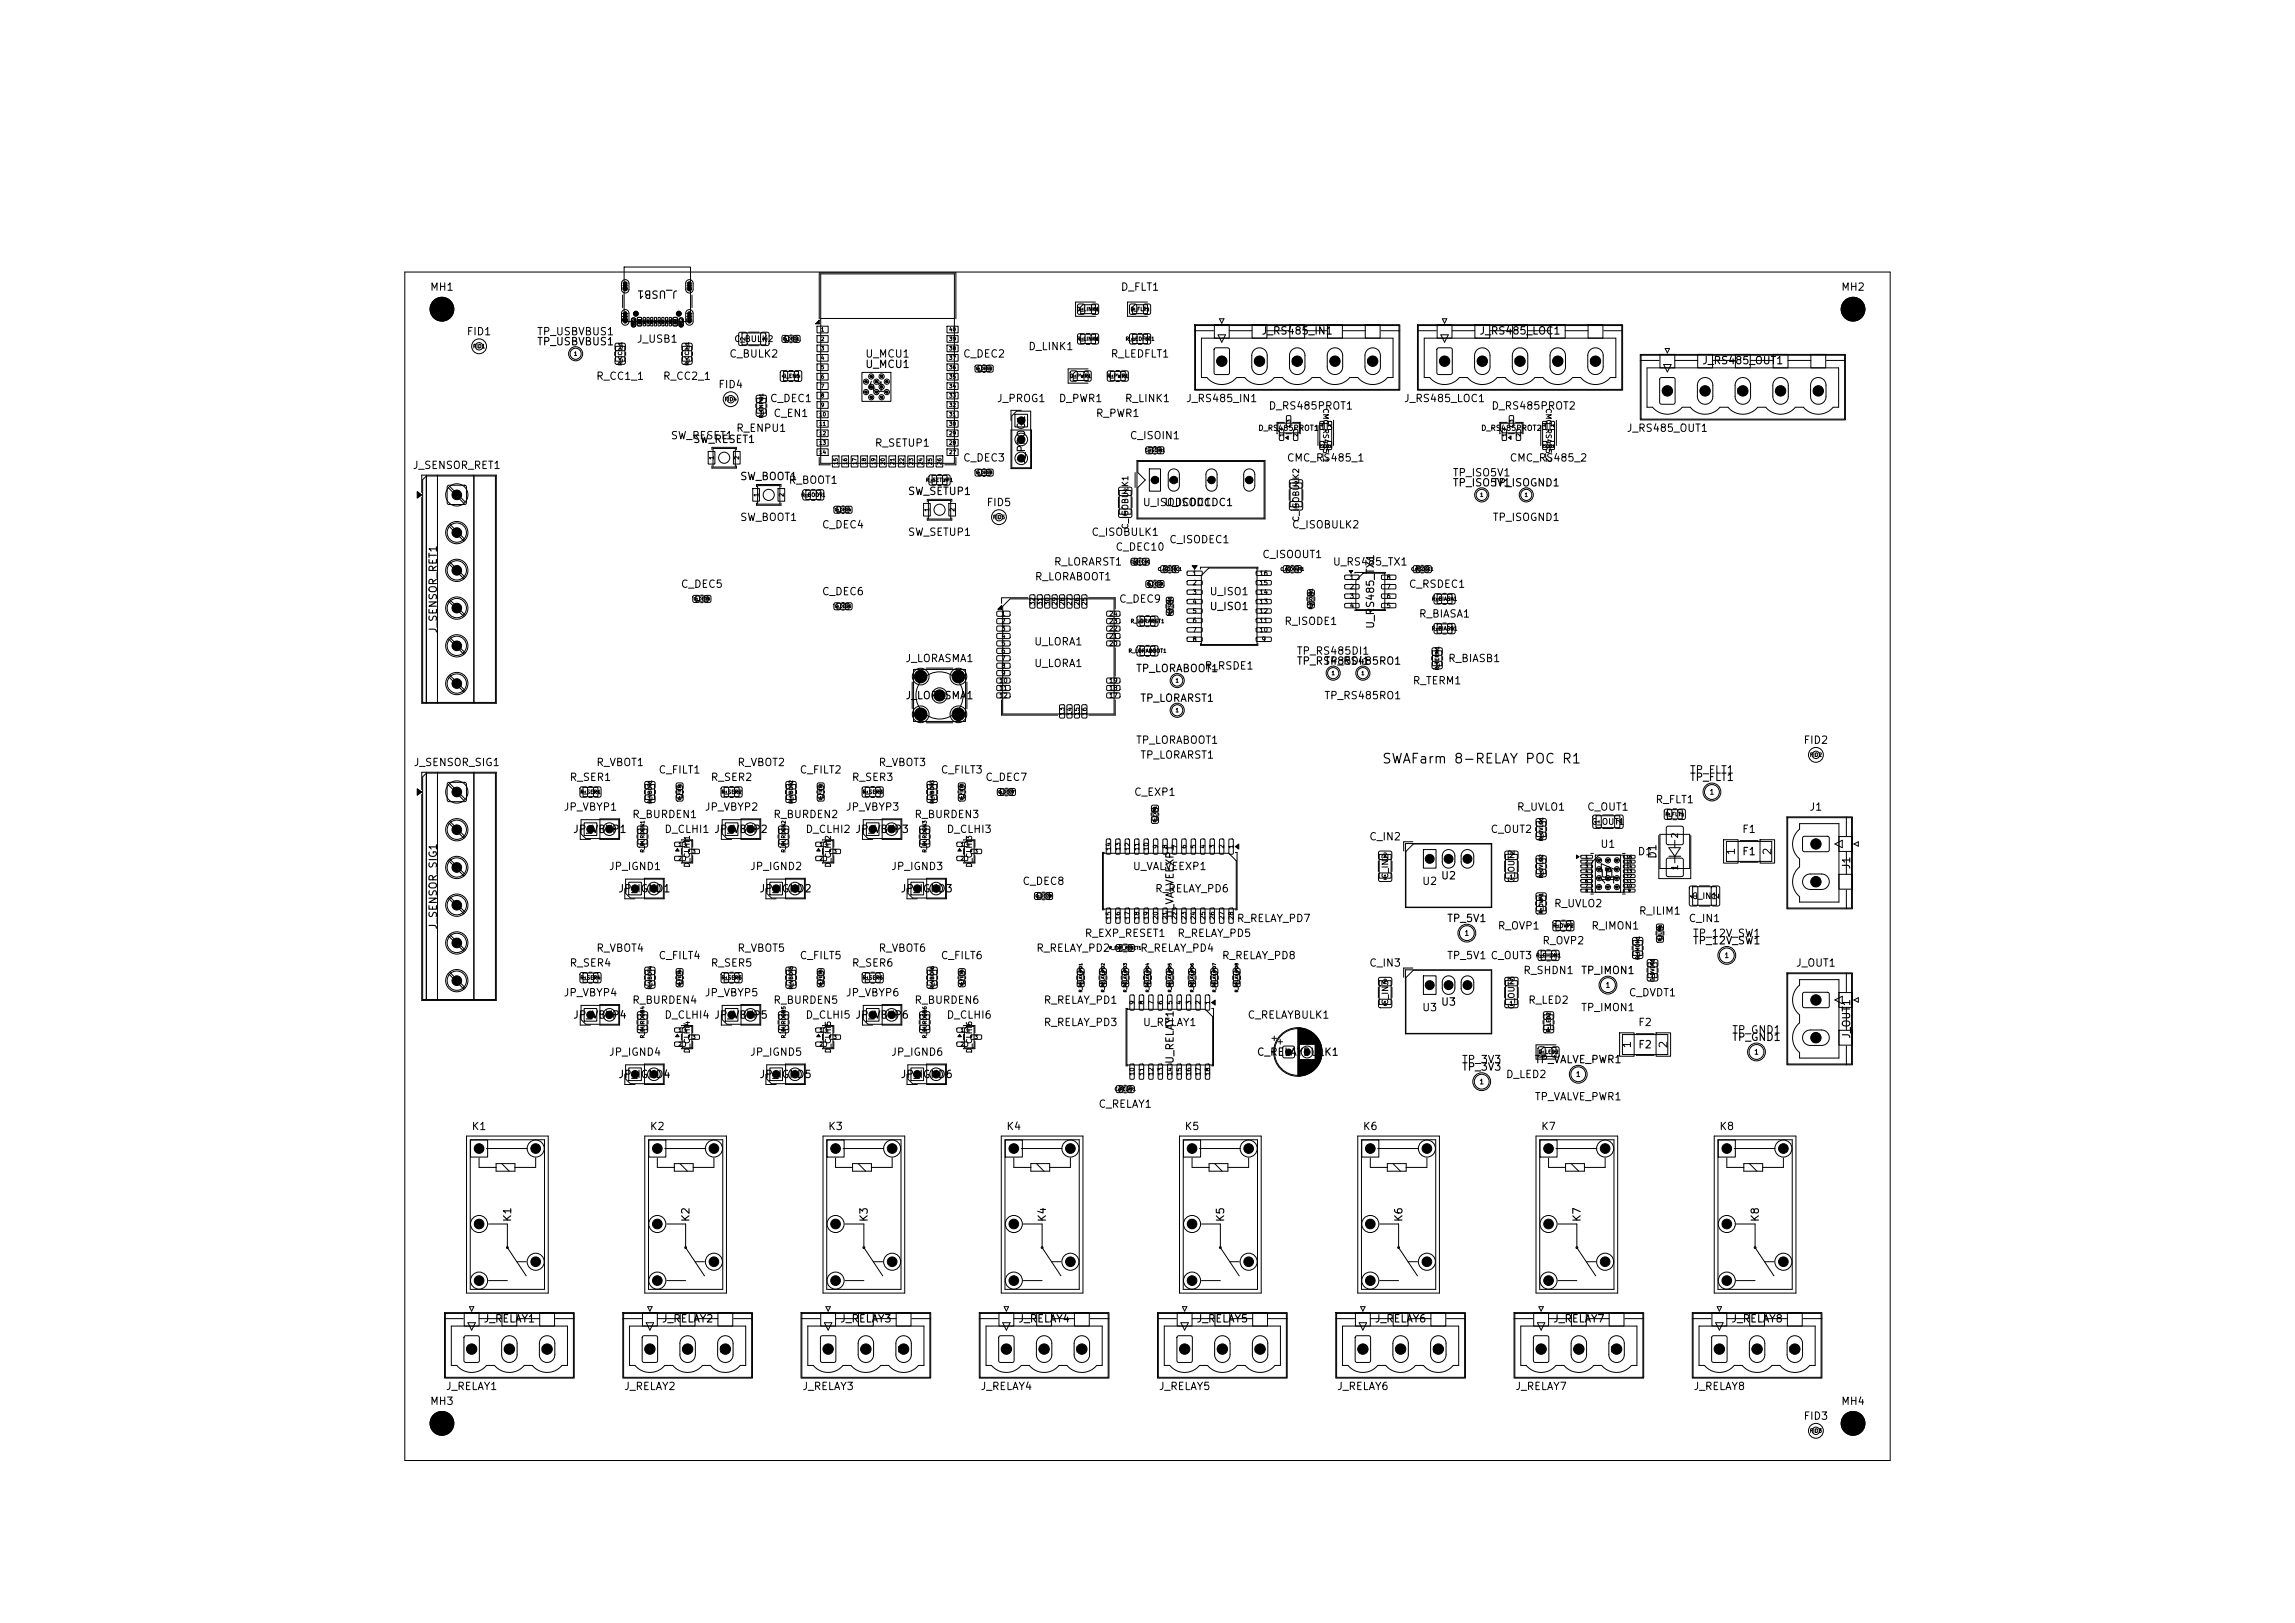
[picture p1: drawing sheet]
<svg xmlns="http://www.w3.org/2000/svg" width="297mm" height="210mm" viewBox="0 0 297 210" stroke-linecap="round" stroke-linejoin="round" font-family="sans-serif">
<defs><g id="words">
<text font-size="1.6" x="209.3" y="114.7" transform="rotate(-90 209.3 114.7)">17</text>
<g font-size="1.2">
<text x="159" y="47.4" transform="rotate(-90 159 47.4)">1</text>
<text x="163.9" y="47.4" transform="rotate(-90 163.9 47.4)">2</text>
<text x="168.8" y="47.4" transform="rotate(-90 168.8 47.4)">3</text>
<text x="173.6" y="47.4" transform="rotate(-90 173.6 47.4)">4</text>
<text x="178.5" y="47.4" transform="rotate(-90 178.5 47.4)">5</text>
<text x="187.8" y="47.4" transform="rotate(-90 187.8 47.4)">1</text>
<text x="192.7" y="47.4" transform="rotate(-90 192.7 47.4)">2</text>
<text x="197.6" y="47.4" transform="rotate(-90 197.6 47.4)">3</text>
<text x="202.5" y="47.4" transform="rotate(-90 202.5 47.4)">4</text>
<text x="207.4" y="47.4" transform="rotate(-90 207.4 47.4)">5</text>
<text x="216.7" y="51.2" transform="rotate(-90 216.7 51.2)">1</text>
<text x="221.5" y="51.2" transform="rotate(-90 221.5 51.2)">2</text>
<text x="226.4" y="51.2" transform="rotate(-90 226.4 51.2)">3</text>
<text x="231.3" y="51.2" transform="rotate(-90 231.3 51.2)">4</text>
<text x="236.2" y="51.2" transform="rotate(-90 236.2 51.2)">5</text>
<text x="178.8" y="99.1">SWAFarm 8-RELAY POC R1</text>
<text x="234.3" y="110.1">1</text>
<text x="234.3" y="115">2</text>
<text x="234.3" y="130.3">1</text>
<text x="234.3" y="135.2">2</text>
<text x="61.9" y="175.2" transform="rotate(-90 61.9 175.2)">1</text>
<text x="66.8" y="175.2" transform="rotate(-90 66.8 175.2)">2</text>
<text x="71.7" y="175.2" transform="rotate(-90 71.7 175.2)">3</text>
<text x="85" y="175.2" transform="rotate(-90 85 175.2)">1</text>
<text x="89.9" y="175.2" transform="rotate(-90 89.9 175.2)">2</text>
<text x="94.7" y="175.2" transform="rotate(-90 94.7 175.2)">3</text>
<text x="108" y="175.2" transform="rotate(-90 108 175.2)">1</text>
<text x="112.9" y="175.2" transform="rotate(-90 112.9 175.2)">2</text>
<text x="117.8" y="175.2" transform="rotate(-90 117.8 175.2)">3</text>
<text x="131.1" y="175.2" transform="rotate(-90 131.1 175.2)">1</text>
<text x="136" y="175.2" transform="rotate(-90 136 175.2)">2</text>
<text x="140.9" y="175.2" transform="rotate(-90 140.9 175.2)">3</text>
<text x="154.2" y="175.2" transform="rotate(-90 154.2 175.2)">1</text>
<text x="159.1" y="175.2" transform="rotate(-90 159.1 175.2)">2</text>
<text x="163.9" y="175.2" transform="rotate(-90 163.9 175.2)">3</text>
<text x="177.3" y="175.2" transform="rotate(-90 177.3 175.2)">1</text>
<text x="182.1" y="175.2" transform="rotate(-90 182.1 175.2)">2</text>
<text x="187" y="175.2" transform="rotate(-90 187 175.2)">3</text>
<text x="200.3" y="175.2" transform="rotate(-90 200.3 175.2)">1</text>
<text x="205.2" y="175.2" transform="rotate(-90 205.2 175.2)">2</text>
<text x="210.1" y="175.2" transform="rotate(-90 210.1 175.2)">3</text>
<text x="223.4" y="175.2" transform="rotate(-90 223.4 175.2)">1</text>
<text x="228.3" y="175.2" transform="rotate(-90 228.3 175.2)">2</text>
<text x="233.2" y="175.2" transform="rotate(-90 233.2 175.2)">3</text>
</g>
<g font-size="1">
<text x="55.6" y="40.7">MH1</text>
<text x="55.6" y="37.9">MH1</text>
<text x="87.8" y="37.4" transform="rotate(-180 87.8 37.4)">J_USB1</text>
<text x="145" y="37.9">D_FLT1</text>
<text x="238.2" y="40.7">MH2</text>
<text x="238.2" y="37.9">MH2</text>
<text x="60.3" y="43.6">FID1</text>
<text x="69.4" y="44.9">TP_USBVBUS1</text>
<text x="69.4" y="43.6">TP_USBVBUS1</text>
<text x="82.3" y="44.6">J_USB1</text>
<text x="94.3" y="46.5">C_BULK2</text>
<text x="111.9" y="47.8">U_MCU1</text>
<text x="111.9" y="46.5">U_MCU1</text>
<text x="124.6" y="46.5">C_DEC2</text>
<text x="133" y="45.5">D_LINK1</text>
<text x="143.7" y="46.5">R_LEDFLT1</text>
<text x="163.2" y="43.5">J_RS485_IN1</text>
<text x="191.4" y="43.5">J_RS485_LOC1</text>
<text x="220.2" y="47.4">J_RS485_OUT1</text>
<text x="77.1" y="49.4">R_CC1_1</text>
<text x="85.7" y="49.4">R_CC2_1</text>
<text x="92.9" y="50.5">FID4</text>
<text x="99.6" y="52.3">C_DEC1</text>
<text x="128.9" y="52.3">J_PROG1</text>
<text x="136.9" y="52.3">D_PWR1</text>
<text x="145.5" y="52.3">R_LINK1</text>
<text x="153.4" y="52.3">J_RS485_IN1</text>
<text x="164.1" y="53.2">D_RS485PROT1</text>
<text x="181.6" y="52.3">J_RS485_LOC1</text>
<text x="192.9" y="53.2">D_RS485PROT2</text>
<text x="86.7" y="57.1">SW_RESET1</text>
<text x="89.6" y="57.6">SW_RESET1</text>
<text x="95.2" y="56.1">R_ENPU1</text>
<text x="100" y="54.2">C_EN1</text>
<text x="113.1" y="58">R_SETUP1</text>
<text x="124.6" y="60">C_DEC3</text>
<text x="141.7" y="54.2">R_PWR1</text>
<text x="146.1" y="57.1">C_ISOIN1</text>
<text x="166.5" y="60">CMC_RS485_1</text>
<text x="195.3" y="60">CMC_RS485_2</text>
<text x="210.4" y="56.1">J_RS485_OUT1</text>
<text x="53.3" y="60.9">J_SENSOR_RET1</text>
<text x="95.7" y="62.4">SW_BOOT1</text>
<text x="102" y="62.8">R_BOOT1</text>
<text x="117.4" y="64.3">SW_SETUP1</text>
<text x="127.6" y="65.7">FID5</text>
<text x="132.9" y="60.1" transform="rotate(-90 132.9 60.1)">J_PROG1</text>
<text x="147.8" y="65.7">U_ISODCDC1</text>
<text x="150.2" y="62.7" transform="rotate(-90 150.2 62.7)">1</text>
<text x="150.6" y="65.7">U_ISODCDC1</text>
<text x="152.6" y="62.7" transform="rotate(-90 152.6 62.7)">2</text>
<text x="157.5" y="62.7" transform="rotate(-90 157.5 62.7)">4</text>
<text x="162.4" y="62.7" transform="rotate(-90 162.4 62.7)">6</text>
<text x="187.9" y="63.2">TP_ISO5V1</text>
<text x="187.9" y="61.9">TP_ISO5V1</text>
<text x="193.1" y="63.2">TP_ISOGND1</text>
<text x="95.7" y="67.6">SW_BOOT1</text>
<text x="106.3" y="68.6">C_DEC4</text>
<text x="117.4" y="69.6">SW_SETUP1</text>
<text x="141.2" y="69.6">C_ISOBULK1</text>
<text x="144.3" y="71.5">C_DEC10</text>
<text x="151.2" y="70.5">C_ISODEC1</text>
<text x="167.1" y="68.6">C_ISOBULK2</text>
<text x="193.1" y="67.6">TP_ISOGND1</text>
<text x="88" y="76.3">C_DEC5</text>
<text x="106.3" y="77.3">C_DEC6</text>
<text x="133.9" y="75.3">R_LORABOOT1</text>
<text x="136.3" y="73.4">R_LORARST1</text>
<text x="156.5" y="77.3">U_ISO1</text>
<text x="163.3" y="72.5">C_ISOOUT1</text>
<text x="172.4" y="73.4">U_RS485_TX1</text>
<text x="182.3" y="76.3">C_RSDEC1</text>
<text x="56.8" y="82" transform="rotate(-90 56.8 82)">J_SENSOR_RET1</text>
<text x="133.8" y="83.7">U_LORA1</text>
<text x="144.7" y="78.2">C_DEC9</text>
<text x="156.5" y="79.2">U_ISO1</text>
<text x="166.1" y="81.1">R_ISODE1</text>
<text x="178.1" y="81.5" transform="rotate(-90 178.1 81.5)">U_RS485_TX1</text>
<text x="183.6" y="80.1">R_BIASA1</text>
<text x="117.1" y="85.9">J_LORASMA1</text>
<text x="133.8" y="86.5">U_LORA1</text>
<text x="146.9" y="87.2">TP_LORABOOT1</text>
<text x="155.8" y="86.9">R_RSDE1</text>
<text x="167.7" y="86.2">TP_RS485DI1</text>
<text x="167.7" y="84.9">TP_RS485DI1</text>
<text x="171.3" y="86.2">TP_RS485RO1</text>
<text x="182.8" y="88.8">R_TERM1</text>
<text x="187.3" y="85.9">R_BIASB1</text>
<text x="117.1" y="90.7">J_LORASMA1</text>
<text x="147.5" y="91.1">TP_LORARST1</text>
<text x="171.3" y="90.7">TP_RS485RO1</text>
<text x="53.5" y="99.4">J_SENSOR_SIG1</text>
<text x="73.6" y="101.3">R_SER1</text>
<text x="77.1" y="99.4">R_VBOT1</text>
<text x="85.2" y="100.3">C_FILT1</text>
<text x="91.9" y="101.3">R_SER2</text>
<text x="95.4" y="99.4">R_VBOT2</text>
<text x="103.4" y="100.3">C_FILT2</text>
<text x="110.2" y="101.3">R_SER3</text>
<text x="113.6" y="99.4">R_VBOT3</text>
<text x="121.7" y="100.3">C_FILT3</text>
<text x="127.4" y="101.3">C_DEC7</text>
<text x="146.9" y="96.5">TP_LORABOOT1</text>
<text x="147.5" y="98.4">TP_LORARST1</text>
<text x="218.6" y="101.3">TP_FLT1</text>
<text x="218.6" y="100.3">TP_FLT1</text>
<text x="233.3" y="96.5">FID2</text>
<text x="72.9" y="105.1">JP_VBYP1</text>
<text x="81.7" y="106.1">R_BURDEN1</text>
<text x="91.1" y="105.1">JP_VBYP2</text>
<text x="100" y="106.1">R_BURDEN2</text>
<text x="109.4" y="105.1">JP_VBYP3</text>
<text x="118.3" y="106.1">R_BURDEN3</text>
<text x="146.7" y="103.2">C_EXP1</text>
<text x="196.2" y="105.1">R_UVLO1</text>
<text x="205.3" y="105.1">C_OUT1</text>
<text x="214.2" y="104.2">R_FLT1</text>
<text x="234.1" y="105.1">J1</text>
<text x="74.1" y="108">JP_VBYP1</text>
<text x="78.7" y="112.8">JP_IGND1</text>
<text x="85.9" y="108">D_CLHI1 JP_VBYP2</text>
<text x="97" y="112.8">JP_IGND2</text>
<text x="104.2" y="108">D_CLHI2 JP_VBYP3</text>
<text x="115.2" y="112.8">JP_IGND3</text>
<text x="122.4" y="108">D_CLHI3</text>
<text x="146.5" y="112.8">U_VALVEEXP1</text>
<text x="177.1" y="109">C_IN2</text>
<text x="192.8" y="108">C_OUT2</text>
<text x="207" y="113.8">U1</text>
<text x="207" y="109.9">U1</text>
<text x="211.9" y="110.9">D1</text>
<text x="214.6" y="111.2" transform="rotate(-90 214.6 111.2)">D1</text>
<text x="224.8" y="110.8" transform="rotate(-90 224.8 110.8)">1</text>
<text x="225.4" y="110.9">F1</text>
<text x="225.4" y="108">F1</text>
<text x="229.5" y="110.8" transform="rotate(-90 229.5 110.8)">2</text>
<text x="239.7" y="112.6" transform="rotate(-90 239.7 112.6)">J1</text>
<text x="79.9" y="115.7">JP_IGND1</text>
<text x="98.2" y="115.7">JP_IGND2</text>
<text x="116.5" y="115.7">JP_IGND3</text>
<text x="132.2" y="114.7">C_DEC8</text>
<text x="149.4" y="115.7">R_RELAY_PD6</text>
<text x="152.1" y="118.9" transform="rotate(-90 152.1 118.9)">U_VALVEEXP1</text>
<text x="160" y="119.5">R_RELAY_PD7</text>
<text x="184" y="114.7">U2</text>
<text x="186.4" y="114">U2</text>
<text x="187.2" y="119.5">TP_5V1</text>
<text x="201" y="117.6">R_UVLO2</text>
<text x="212" y="118.6">R_ILIM1</text>
<text x="218.5" y="119.5">C_IN1</text>
<text x="56.8" y="120.3" transform="rotate(-90 56.8 120.3)">J_SENSOR_SIG1</text>
<text x="73.6" y="125.3">R_SER4</text>
<text x="77.1" y="123.4">R_VBOT4</text>
<text x="85.2" y="124.4">C_FILT4</text>
<text x="91.9" y="125.3">R_SER5</text>
<text x="95.4" y="123.4">R_VBOT5</text>
<text x="103.4" y="124.4">C_FILT5</text>
<text x="110.2" y="125.3">R_SER6</text>
<text x="113.6" y="123.4">R_VBOT6</text>
<text x="121.7" y="124.4">C_FILT6</text>
<text x="134" y="123.4">R_RELAY_PD2</text>
<text x="140.3" y="121.5">R_EXP_RESET1</text>
<text x="147.5" y="123.4">R_RELAY_PD4</text>
<text x="152.3" y="121.5">R_RELAY_PD5</text>
<text x="158.1" y="124.4">R_RELAY_PD8</text>
<text x="177.1" y="125.3">C_IN3</text>
<text x="187.2" y="124.4">TP_5V1 C_OUT3</text>
<text x="193.8" y="120.5">R_OVP1</text>
<text x="199.5" y="122.4">R_OVP2</text>
<text x="205.9" y="120.5">R_IMON1</text>
<text x="219" y="122.4">TP_12V_SW1</text>
<text x="219" y="121.5">TP_12V_SW1</text>
<text x="232.3" y="125.3">J_OUT1</text>
<text x="72.9" y="129.2">JP_VBYP4</text>
<text x="81.7" y="130.1">R_BURDEN4</text>
<text x="91.1" y="129.2">JP_VBYP5</text>
<text x="100" y="130.1">R_BURDEN5</text>
<text x="109.4" y="129.2">JP_VBYP6</text>
<text x="118.3" y="130.1">R_BURDEN6</text>
<text x="135" y="130.1">R_RELAY_PD1</text>
<text x="184" y="131.1">U3</text>
<text x="186.4" y="130.4">U3</text>
<text x="197.1" y="126.3">R_SHDN1</text>
<text x="197.7" y="130.1">R_LED2</text>
<text x="204.5" y="126.3">TP_IMON1</text>
<text x="204.5" y="131.1">TP_IMON1</text>
<text x="210.7" y="129.2">C_DVDT1</text>
<text x="74.1" y="132">JP_VBYP4</text>
<text x="78.7" y="136.8">JP_IGND4</text>
<text x="85.9" y="132">D_CLHI4 JP_VBYP5</text>
<text x="97" y="136.8">JP_IGND5</text>
<text x="104.2" y="132">D_CLHI5 JP_VBYP6</text>
<text x="115.2" y="136.8">JP_IGND6</text>
<text x="122.4" y="132">D_CLHI6</text>
<text x="135" y="133">R_RELAY_PD3</text>
<text x="147.8" y="133">U_RELAY1</text>
<text x="152.1" y="137.7" transform="rotate(-90 152.1 137.7)">U_RELAY1</text>
<text x="161.4" y="132">C_RELAYBULK1</text>
<text x="162.6" y="136.8">C_RELAYBULK1</text>
<text x="189.1" y="137.8">TP_3V3</text>
<text x="198.5" y="137.8">TP_VALVE_PWR1</text>
<text x="211.3" y="135.7" transform="rotate(-90 211.3 135.7)">1</text>
<text x="211.9" y="135.9">F2</text>
<text x="211.9" y="133">F2</text>
<text x="216" y="135.7" transform="rotate(-90 216 135.7)">2</text>
<text x="224.1" y="134.9">TP_GND1</text>
<text x="224.1" y="134">TP_GND1</text>
<text x="239.7" y="134.5" transform="rotate(-90 239.7 134.5)">J_OUT1</text>
<text x="79.9" y="139.7">JP_IGND4</text>
<text x="98.2" y="139.7">JP_IGND5</text>
<text x="116.5" y="139.7">JP_IGND6</text>
<text x="142.1" y="143.6">C_RELAY1</text>
<text x="189.1" y="138.8">TP_3V3</text>
<text x="194.8" y="139.7">D_LED2</text>
<text x="198.5" y="142.6">TP_VALVE_PWR1</text>
<text x="61" y="146.5">K1</text>
<text x="84" y="146.5">K2</text>
<text x="107.1" y="146.5">K3</text>
<text x="130.2" y="146.5">K4</text>
<text x="153.2" y="146.5">K5</text>
<text x="176.3" y="146.5">K6</text>
<text x="199.4" y="146.5">K7</text>
<text x="222.4" y="146.5">K8</text>
<text x="66.4" y="158.2" transform="rotate(-90 66.4 158.2)">K1</text>
<text x="89.5" y="158.2" transform="rotate(-90 89.5 158.2)">K2</text>
<text x="112.5" y="158.2" transform="rotate(-90 112.5 158.2)">K3</text>
<text x="135.6" y="158.2" transform="rotate(-90 135.6 158.2)">K4</text>
<text x="158.7" y="158.2" transform="rotate(-90 158.7 158.2)">K5</text>
<text x="181.7" y="158.2" transform="rotate(-90 181.7 158.2)">K6</text>
<text x="204.8" y="158.2" transform="rotate(-90 204.8 158.2)">K7</text>
<text x="227.9" y="158.2" transform="rotate(-90 227.9 158.2)">K8</text>
<text x="62.5" y="171.4">J_RELAY1</text>
<text x="85.6" y="171.4">J_RELAY2</text>
<text x="108.6" y="171.4">J_RELAY3</text>
<text x="131.7" y="171.4">J_RELAY4</text>
<text x="154.8" y="171.4">J_RELAY5</text>
<text x="177.8" y="171.4">J_RELAY6</text>
<text x="200.9" y="171.4">J_RELAY7</text>
<text x="224" y="171.4">J_RELAY8</text>
<text x="55.6" y="184.9">MH3</text>
<text x="55.6" y="182">MH3</text>
<text x="57.6" y="180.1">J_RELAY1</text>
<text x="80.7" y="180.1">J_RELAY2</text>
<text x="103.8" y="180.1">J_RELAY3</text>
<text x="126.8" y="180.1">J_RELAY4</text>
<text x="149.9" y="180.1">J_RELAY5</text>
<text x="173" y="180.1">J_RELAY6</text>
<text x="196" y="180.1">J_RELAY7</text>
<text x="219.1" y="180.1">J_RELAY8</text>
<text x="233.3" y="183.9">FID3</text>
<text x="238.2" y="184.9">MH4</text>
<text x="238.2" y="182">MH4</text>
</g>
<g font-size=".9">
<text x="219.8" y="116.4" transform="rotate(-90 219.8 116.4)">1</text>
<text x="222.7" y="116.4" transform="rotate(-90 222.7 116.4)">2</text>
</g>
<g font-size=".8">
<text x="95" y="44.4">C_BULK2</text>
<text x="58.6" y="64.7">1</text>
<text x="58.6" y="69.6">2</text>
<text x="146.2" y="68.6" transform="rotate(-90 146.2 68.6)">C_ISOBULK1</text>
<text x="168.3" y="67.6" transform="rotate(-90 168.3 67.6)">C_ISOBULK2</text>
<text x="58.6" y="74.4">3</text>
<text x="58.6" y="79.3">4</text>
<text x="58.6" y="84.2">5</text>
<text x="58.6" y="89.1">6</text>
<text x="58.6" y="103.1">1</text>
<text x="58.6" y="108">2</text>
<text x="205.9" y="106.9">C_OUT1</text>
<text x="58.6" y="112.9">3</text>
<text x="179.8" y="113.8" transform="rotate(-90 179.8 113.8)">C_IN2</text>
<text x="185.6" y="111.6" transform="rotate(-90 185.6 111.6)">1</text>
<text x="188.1" y="111.6" transform="rotate(-90 188.1 111.6)">2</text>
<text x="190.5" y="111.6" transform="rotate(-90 190.5 111.6)">3</text>
<text x="217.4" y="112.7" transform="rotate(-90 217.4 112.7)">1</text>
<text x="217.4" y="108.6" transform="rotate(-90 217.4 108.6)">2</text>
<text x="58.6" y="117.8">4</text>
<text x="196.2" y="114.3" transform="rotate(-90 196.2 114.3)">C_OUT2</text>
<text x="218.9" y="116.5">C_IN1</text>
<text x="58.6" y="122.6">5</text>
<text x="58.6" y="127.5">6</text>
<text x="179.8" y="130.1" transform="rotate(-90 179.8 130.1)">C_IN3</text>
<text x="185.6" y="127.9" transform="rotate(-90 185.6 127.9)">1</text>
<text x="188.1" y="127.9" transform="rotate(-90 188.1 127.9)">2</text>
<text x="190.5" y="127.9" transform="rotate(-90 190.5 127.9)">3</text>
<text x="196.2" y="130.7" transform="rotate(-90 196.2 130.7)">C_OUT3</text>
</g>
<g font-size=".7">
<text x="81.4" y="41.8" transform="rotate(-90 81.4 41.8)">SH</text>
<text x="89.7" y="41.8" transform="rotate(-90 89.7 41.8)">SH</text>
<text x="171.1" y="52.8" transform="rotate(90 171.1 52.8)">CMC_RS485_1</text>
<text x="199.9" y="52.8" transform="rotate(90 199.9 52.8)">CMC_RS485_2</text>
<text x="162.8" y="55.9">D_RS485PROT1</text>
<text x="191.6" y="55.9">D_RS485PROT2</text>
<text x="89.4" y="112.3" transform="rotate(-90 89.4 112.3)">D_CLHI1</text>
<text x="107.7" y="112.3" transform="rotate(-90 107.7 112.3)">D_CLHI2</text>
<text x="126" y="112.3" transform="rotate(-90 126 112.3)">D_CLHI3</text>
<text x="89.4" y="136.4" transform="rotate(-90 89.4 136.4)">D_CLHI4</text>
<text x="107.7" y="136.4" transform="rotate(-90 107.7 136.4)">D_CLHI5</text>
<text x="126" y="136.4" transform="rotate(-90 126 136.4)">D_CLHI6</text>
<text x="61.6" y="149.2">1</text>
<text x="68.9" y="149.2">5</text>
<text x="84.6" y="149.2">1</text>
<text x="92" y="149.2">5</text>
<text x="107.7" y="149.2">1</text>
<text x="115" y="149.2">5</text>
<text x="130.8" y="149.2">1</text>
<text x="138.1" y="149.2">5</text>
<text x="153.8" y="149.2">1</text>
<text x="161.2" y="149.2">5</text>
<text x="176.9" y="149.2">1</text>
<text x="184.2" y="149.2">5</text>
<text x="200" y="149.2">1</text>
<text x="207.3" y="149.2">5</text>
<text x="223" y="149.2">1</text>
<text x="230.4" y="149.2">5</text>
<text x="61.6" y="158.9">2</text>
<text x="84.6" y="158.9">2</text>
<text x="107.7" y="158.9">2</text>
<text x="130.8" y="158.9">2</text>
<text x="153.8" y="158.9">2</text>
<text x="176.9" y="158.9">2</text>
<text x="200" y="158.9">2</text>
<text x="223" y="158.9">2</text>
<text x="61.6" y="166.3">3</text>
<text x="68.9" y="163.8">4</text>
<text x="84.6" y="166.3">3</text>
<text x="92" y="163.8">4</text>
<text x="107.7" y="166.3">3</text>
<text x="115" y="163.8">4</text>
<text x="130.8" y="166.3">3</text>
<text x="138.1" y="163.8">4</text>
<text x="153.8" y="166.3">3</text>
<text x="161.2" y="163.8">4</text>
<text x="176.9" y="166.3">3</text>
<text x="184.2" y="163.8">4</text>
<text x="200" y="166.3">3</text>
<text x="207.3" y="163.8">4</text>
<text x="223" y="166.3">3</text>
<text x="230.4" y="163.8">4</text>
</g>
<g font-size=".6">
<text x="81.4" y="37.7" transform="rotate(-90 81.4 37.7)">SH</text>
<text x="89.7" y="37.7" transform="rotate(-90 89.7 37.7)">SH</text>
<text x="96.6" y="44.2" transform="rotate(-90 96.6 44.2)">2</text>
<text x="99.4" y="44.2" transform="rotate(-90 99.4 44.2)">1</text>
<text x="145.3" y="64">2</text>
<text x="167.4" y="65.9">1</text>
<text x="167.4" y="63.1">2</text>
<text x="145.3" y="66.9">1</text>
<text x="154.3" y="74.6">1</text>
<text x="154.3" y="75.8">2</text>
<text x="154.3" y="77.1">3</text>
<text x="162.9" y="77.1">14</text>
<text x="162.9" y="75.8">15</text>
<text x="162.9" y="74.6">16</text>
<text x="174.6" y="75.1">1</text>
<text x="174.6" y="76.4">2</text>
<text x="174.6" y="77.6">3</text>
<text x="179.4" y="77.6">6</text>
<text x="179.4" y="76.4">7</text>
<text x="179.4" y="75.1">8</text>
<text x="129.5" y="79.9">1</text>
<text x="129.5" y="80.8">2</text>
<text x="129.5" y="81.8">3</text>
<text x="129.5" y="82.7">4</text>
<text x="129.5" y="83.7">5</text>
<text x="134" y="78.4" transform="rotate(-90 134 78.4)">32</text>
<text x="135" y="78.4" transform="rotate(-90 135 78.4)">31</text>
<text x="136" y="78.4" transform="rotate(-90 136 78.4)">30</text>
<text x="136.9" y="78.4" transform="rotate(-90 136.9 78.4)">29</text>
<text x="137.9" y="78.4" transform="rotate(-90 137.9 78.4)">28</text>
<text x="138.8" y="78.4" transform="rotate(-90 138.8 78.4)">27</text>
<text x="139.8" y="78.4" transform="rotate(-90 139.8 78.4)">26</text>
<text x="140.8" y="78.4" transform="rotate(-90 140.8 78.4)">25</text>
<text x="143.5" y="83.7">20</text>
<text x="143.5" y="82.7">21</text>
<text x="143.5" y="81.8">22</text>
<text x="143.5" y="80.8">23</text>
<text x="143.5" y="79.9">24</text>
<text x="154.3" y="78.3">4</text>
<text x="154.3" y="79.5">5</text>
<text x="154.3" y="80.7">6</text>
<text x="154.3" y="81.9">7</text>
<text x="154.3" y="83.2">8</text>
<text x="162.9" y="81.9">10</text>
<text x="162.9" y="80.7">11</text>
<text x="162.9" y="79.5">12</text>
<text x="162.9" y="78.3">13</text>
<text x="163.2" y="83.2">9</text>
<text x="174.6" y="78.8">4</text>
<text x="179.4" y="78.8">5</text>
<text x="129.2" y="88.5">10</text>
<text x="129.2" y="89.5">11</text>
<text x="129.5" y="84.7">6</text>
<text x="129.5" y="85.6">7</text>
<text x="129.5" y="86.6">8</text>
<text x="129.5" y="87.5">9</text>
<text x="143.5" y="89.5">18</text>
<text x="143.5" y="88.5">19</text>
<text x="129.2" y="90.4">12</text>
<text x="137.9" y="92.7" transform="rotate(-90 137.9 92.7)">13</text>
<text x="138.8" y="92.7" transform="rotate(-90 138.8 92.7)">14</text>
<text x="139.8" y="92.7" transform="rotate(-90 139.8 92.7)">15</text>
<text x="140.8" y="92.7" transform="rotate(-90 140.8 92.7)">16</text>
<text x="143.5" y="90.4">17</text>
<text x="207.1" y="106.7" transform="rotate(-90 207.1 106.7)">1</text>
<text x="209.9" y="106.7" transform="rotate(-90 209.9 106.7)">2</text>
<text x="221.2" y="103">1</text>
<text x="143.9" y="110.2" transform="rotate(-90 143.9 110.2)">14</text>
<text x="145.1" y="110.2" transform="rotate(-90 145.1 110.2)">13</text>
<text x="146.3" y="110.2" transform="rotate(-90 146.3 110.2)">12</text>
<text x="147.6" y="110.2" transform="rotate(-90 147.6 110.2)">11</text>
<text x="148.8" y="110.2" transform="rotate(-90 148.8 110.2)">10</text>
<text x="150" y="109.9" transform="rotate(-90 150 109.9)">9</text>
<text x="151.2" y="109.9" transform="rotate(-90 151.2 109.9)">8</text>
<text x="152.4" y="109.9" transform="rotate(-90 152.4 109.9)">7</text>
<text x="153.7" y="109.9" transform="rotate(-90 153.7 109.9)">6</text>
<text x="154.9" y="109.9" transform="rotate(-90 154.9 109.9)">5</text>
<text x="156.1" y="109.9" transform="rotate(-90 156.1 109.9)">4</text>
<text x="157.3" y="109.9" transform="rotate(-90 157.3 109.9)">3</text>
<text x="158.5" y="109.9" transform="rotate(-90 158.5 109.9)">2</text>
<text x="159.8" y="109.9" transform="rotate(-90 159.8 109.9)">1</text>
<text x="178.9" y="113.9">1</text>
<text x="178.9" y="111.1">2</text>
<text x="195.3" y="113.9">1</text>
<text x="195.3" y="111.1">2</text>
<text x="143.9" y="119.1" transform="rotate(-90 143.9 119.1)">15</text>
<text x="145.1" y="119.1" transform="rotate(-90 145.1 119.1)">16</text>
<text x="146.3" y="119.1" transform="rotate(-90 146.3 119.1)">17</text>
<text x="147.6" y="119.1" transform="rotate(-90 147.6 119.1)">18</text>
<text x="148.8" y="119.1" transform="rotate(-90 148.8 119.1)">19</text>
<text x="150" y="119.1" transform="rotate(-90 150 119.1)">20</text>
<text x="151.2" y="119.1" transform="rotate(-90 151.2 119.1)">21</text>
<text x="152.4" y="119.1" transform="rotate(-90 152.4 119.1)">22</text>
<text x="153.7" y="119.1" transform="rotate(-90 153.7 119.1)">23</text>
<text x="154.9" y="119.1" transform="rotate(-90 154.9 119.1)">24</text>
<text x="156.1" y="119.1" transform="rotate(-90 156.1 119.1)">25</text>
<text x="157.3" y="119.1" transform="rotate(-90 157.3 119.1)">26</text>
<text x="158.5" y="119.1" transform="rotate(-90 158.5 119.1)">27</text>
<text x="159.8" y="119.1" transform="rotate(-90 159.8 119.1)">28</text>
<text x="189.5" y="121.2">1</text>
<text x="223.1" y="124.1">1</text>
<text x="146.9" y="130.1" transform="rotate(-90 146.9 130.1)">9</text>
<text x="148.2" y="130.1" transform="rotate(-90 148.2 130.1)">8</text>
<text x="149.4" y="130.1" transform="rotate(-90 149.4 130.1)">7</text>
<text x="150.6" y="130.1" transform="rotate(-90 150.6 130.1)">6</text>
<text x="151.8" y="130.1" transform="rotate(-90 151.8 130.1)">5</text>
<text x="153" y="130.1" transform="rotate(-90 153 130.1)">4</text>
<text x="154.3" y="130.1" transform="rotate(-90 154.3 130.1)">3</text>
<text x="155.5" y="130.1" transform="rotate(-90 155.5 130.1)">2</text>
<text x="156.7" y="130.1" transform="rotate(-90 156.7 130.1)">1</text>
<text x="178.9" y="130.3">1</text>
<text x="178.9" y="127.5">2</text>
<text x="195.3" y="130.3">1</text>
<text x="195.3" y="127.5">2</text>
<text x="207.7" y="128">1</text>
<text x="226.9" y="136.6">1</text>
<text x="146.9" y="139.3" transform="rotate(-90 146.9 139.3)">10</text>
<text x="148.2" y="139.3" transform="rotate(-90 148.2 139.3)">11</text>
<text x="149.4" y="139.3" transform="rotate(-90 149.4 139.3)">12</text>
<text x="150.6" y="139.3" transform="rotate(-90 150.6 139.3)">13</text>
<text x="151.8" y="139.3" transform="rotate(-90 151.8 139.3)">14</text>
<text x="153" y="139.3" transform="rotate(-90 153 139.3)">15</text>
<text x="154.3" y="139.3" transform="rotate(-90 154.3 139.3)">16</text>
<text x="155.5" y="139.3" transform="rotate(-90 155.5 139.3)">17</text>
<text x="156.7" y="139.3" transform="rotate(-90 156.7 139.3)">18</text>
<text x="191.4" y="140.5">1</text>
<text x="203.9" y="139.5">1</text>
</g>
<g font-size=".5">
<text x="139.3" y="40.4">D_LINK1</text>
<text x="146.3" y="40.4">D_FLT1</text>
<text x="61.2" y="45.2">FID1</text>
<text x="74.2" y="46.1">1</text>
<text x="80.6" y="47.4" transform="rotate(-90 80.6 47.4)">R_CC1_1</text>
<text x="89.3" y="47.4" transform="rotate(-90 89.3 47.4)">R_CC2_1</text>
<text x="106.2" y="43">1</text>
<text x="106.2" y="44.2">2</text>
<text x="106.2" y="45.4">3</text>
<text x="106.2" y="46.7">4</text>
<text x="106.2" y="47.9">5</text>
<text x="122.8" y="47.9">36</text>
<text x="122.8" y="46.7">37</text>
<text x="122.8" y="45.4">38</text>
<text x="122.8" y="44.2">39</text>
<text x="122.8" y="43">40</text>
<text x="139.3" y="44.2">R_LINK1</text>
<text x="145.6" y="44.2">R_LEDFLT1</text>
<text x="93.7" y="52">FID4</text>
<text x="101.2" y="49">C_EN1</text>
<text x="101.8" y="48.9" transform="rotate(-90 101.8 48.9)">1</text>
<text x="103.6" y="48.9" transform="rotate(-90 103.6 48.9)">2</text>
<text x="105.9" y="54">10</text>
<text x="106.2" y="49.1">6</text>
<text x="106.2" y="50.3">7</text>
<text x="106.2" y="51.6">8</text>
<text x="106.2" y="52.8">9</text>
<text x="122.8" y="54">31</text>
<text x="122.8" y="52.8">32</text>
<text x="122.8" y="51.6">33</text>
<text x="122.8" y="50.3">34</text>
<text x="122.8" y="49.1">35</text>
<text x="138.4" y="49">D_PWR1</text>
<text x="143.2" y="49">R_PWR1</text>
<text x="92.5" y="59.5" transform="rotate(-90 92.5 59.5)">1</text>
<text x="95.8" y="59.5" transform="rotate(-90 95.8 59.5)">2</text>
<text x="98.9" y="54.2" transform="rotate(-90 98.9 54.2)">R_ENPU1</text>
<text x="105.9" y="55.2">11</text>
<text x="105.9" y="56.4">12</text>
<text x="105.9" y="57.7">13</text>
<text x="105.9" y="58.9">14</text>
<text x="122.8" y="58.9">27</text>
<text x="122.8" y="57.7">28</text>
<text x="122.8" y="56.4">29</text>
<text x="122.8" y="55.2">30</text>
<text x="131.8" y="54.8">1</text>
<text x="131.8" y="57.3">2</text>
<text x="131.8" y="59.7">3</text>
<text x="166.2" y="56.6" transform="rotate(-90 166.2 56.6)">1</text>
<text x="167.1" y="54.8" transform="rotate(-90 167.1 54.8)">3</text>
<text x="168" y="56.6" transform="rotate(-90 168 56.6)">2</text>
<text x="195" y="56.6" transform="rotate(-90 195 56.6)">1</text>
<text x="196" y="54.8" transform="rotate(-90 196 54.8)">3</text>
<text x="196.9" y="56.6" transform="rotate(-90 196.9 56.6)">2</text>
<text x="98.3" y="64.3" transform="rotate(-90 98.3 64.3)">1</text>
<text x="101.5" y="64.3" transform="rotate(-90 101.5 64.3)">2</text>
<text x="103.6" y="64.4">R_BOOT1</text>
<text x="108.5" y="60.2" transform="rotate(-90 108.5 60.2)">15</text>
<text x="109.7" y="60.2" transform="rotate(-90 109.7 60.2)">16</text>
<text x="111" y="60.2" transform="rotate(-90 111 60.2)">17</text>
<text x="112.2" y="60.2" transform="rotate(-90 112.2 60.2)">18</text>
<text x="113.4" y="60.2" transform="rotate(-90 113.4 60.2)">19</text>
<text x="114.6" y="60.2" transform="rotate(-90 114.6 60.2)">20</text>
<text x="115.8" y="60.2" transform="rotate(-90 115.8 60.2)">21</text>
<text x="117.1" y="60.2" transform="rotate(-90 117.1 60.2)">22</text>
<text x="118.3" y="60.2" transform="rotate(-90 118.3 60.2)">23</text>
<text x="119.5" y="60.2" transform="rotate(-90 119.5 60.2)">24</text>
<text x="119.8" y="62.5">R_SETUP1</text>
<text x="120.7" y="60.2" transform="rotate(-90 120.7 60.2)">25</text>
<text x="121.9" y="60.2" transform="rotate(-90 121.9 60.2)">26</text>
<text x="191.5" y="64.4">1</text>
<text x="197.2" y="64.4">1</text>
<text x="120.4" y="66.3" transform="rotate(-90 120.4 66.3)">1</text>
<text x="123.6" y="66.3" transform="rotate(-90 123.6 66.3)">2</text>
<text x="128.4" y="67.3">FID5</text>
<text x="185.3" y="77.9">R_BIASA1</text>
<text x="146.3" y="80.7">R_LORARST1</text>
<text x="185.2" y="81.7">R_BIASB1</text>
<text x="146" y="84.6">R_LORABOOT1</text>
<text x="152.1" y="88.4">1</text>
<text x="172.3" y="87.5">1</text>
<text x="176.1" y="87.5">1</text>
<text x="186.3" y="86.8" transform="rotate(-90 186.3 86.8)">R_TERM1</text>
<text x="152.1" y="92.3">1</text>
<text x="234.2" y="98">FID2</text>
<text x="75" y="102.8">R_SER1</text>
<text x="76.1" y="107.7">1</text>
<text x="78.5" y="107.7">2</text>
<text x="84.5" y="104.1" transform="rotate(-90 84.5 104.1)">R_VBOT1</text>
<text x="93.3" y="102.8">R_SER2</text>
<text x="94.4" y="107.7">1</text>
<text x="96.8" y="107.7">2</text>
<text x="102.7" y="104.1" transform="rotate(-90 102.7 104.1)">R_VBOT2</text>
<text x="111.6" y="102.8">R_SER3</text>
<text x="112.6" y="107.7">1</text>
<text x="115.1" y="107.7">2</text>
<text x="121" y="104.1" transform="rotate(-90 121 104.1)">R_VBOT3</text>
<text x="215.5" y="105.7">R_FLT1</text>
<text x="83.5" y="110.4" transform="rotate(-90 83.5 110.4)">R_BURDEN1</text>
<text x="87.7" y="109.6">1</text>
<text x="87.7" y="111.4">2</text>
<text x="89.5" y="110.5">3</text>
<text x="101.8" y="110.4" transform="rotate(-90 101.8 110.4)">R_BURDEN2</text>
<text x="106" y="109.6">1</text>
<text x="106" y="111.4">2</text>
<text x="107.8" y="110.5">3</text>
<text x="120" y="110.4" transform="rotate(-90 120 110.4)">R_BURDEN3</text>
<text x="124.3" y="109.6">1</text>
<text x="124.3" y="111.4">2</text>
<text x="126.1" y="110.5">3</text>
<text x="199.8" y="113.7" transform="rotate(-90 199.8 113.7)">R_UVLO2</text>
<text x="199.8" y="108.9" transform="rotate(-90 199.8 108.9)">R_UVLO1</text>
<text x="81.9" y="115.4">1</text>
<text x="84.3" y="115.4">2</text>
<text x="100.1" y="115.4">1</text>
<text x="102.6" y="115.4">2</text>
<text x="118.4" y="115.4">1</text>
<text x="120.8" y="115.4">2</text>
<text x="199.8" y="118.3" transform="rotate(-90 199.8 118.3)">R_OVP1</text>
<text x="198.7" y="124">R_SHDN1</text>
<text x="200.9" y="120.1">R_OVP2</text>
<text x="212.3" y="124.3" transform="rotate(-90 212.3 124.3)">R_IMON1</text>
<text x="213.6" y="125">2</text>
<text x="75" y="126.9">R_SER4</text>
<text x="76.1" y="131.7">1</text>
<text x="78.5" y="131.7">2</text>
<text x="84.5" y="128.1" transform="rotate(-90 84.5 128.1)">R_VBOT4</text>
<text x="93.3" y="126.9">R_SER5</text>
<text x="94.4" y="131.7">1</text>
<text x="96.8" y="131.7">2</text>
<text x="102.7" y="128.1" transform="rotate(-90 102.7 128.1)">R_VBOT5</text>
<text x="111.6" y="126.9">R_SER6</text>
<text x="112.6" y="131.7">1</text>
<text x="115.1" y="131.7">2</text>
<text x="121" y="128.1" transform="rotate(-90 121 128.1)">R_VBOT6</text>
<text x="213.6" y="126.8">1</text>
<text x="214.2" y="127.1" transform="rotate(-90 214.2 127.1)">C_DVDT1</text>
<text x="83.5" y="134.4" transform="rotate(-90 83.5 134.4)">R_BURDEN4</text>
<text x="87.7" y="133.6">1</text>
<text x="87.7" y="135.5">2</text>
<text x="89.5" y="134.6">3</text>
<text x="101.8" y="134.4" transform="rotate(-90 101.8 134.4)">R_BURDEN5</text>
<text x="106" y="133.6">1</text>
<text x="106" y="135.5">2</text>
<text x="107.8" y="134.6">3</text>
<text x="120" y="134.4" transform="rotate(-90 120 134.4)">R_BURDEN6</text>
<text x="124.3" y="133.6">1</text>
<text x="124.3" y="135.5">2</text>
<text x="126.1" y="134.6">3</text>
<text x="166.5" y="136.5">1</text>
<text x="168.9" y="136.5">2</text>
<text x="199" y="136.5">D_LED2</text>
<text x="200.8" y="133.6" transform="rotate(-90 200.8 133.6)">R_LED2</text>
<text x="81.9" y="139.4">1</text>
<text x="84.3" y="139.4">2</text>
<text x="100.1" y="139.4">1</text>
<text x="102.6" y="139.4">2</text>
<text x="118.4" y="139.4">1</text>
<text x="120.8" y="139.4">2</text>
<text x="234.2" y="185.5">FID3</text>
</g>
<g font-size=".4">
<text x="83" y="42" transform="rotate(-90 83 42)">A9</text>
<text x="87.7" y="42" transform="rotate(-90 87.7 42)">A4</text>
<text x="140.3" y="40.3" transform="rotate(-90 140.3 40.3)">1</text>
<text x="142.1" y="40.3" transform="rotate(-90 142.1 40.3)">2</text>
<text x="147" y="40.3" transform="rotate(-90 147 40.3)">1</text>
<text x="148.8" y="40.3" transform="rotate(-90 148.8 40.3)">2</text>
<text x="80" y="47">1</text>
<text x="80" y="45.2">2</text>
<text x="82.3" y="42.3" transform="rotate(-90 82.3 42.3)">A12</text>
<text x="82.3" y="42.1" transform="rotate(-90 82.3 42.1)">B1</text>
<text x="83" y="42" transform="rotate(-90 83 42)">B4</text>
<text x="87.7" y="42" transform="rotate(-90 87.7 42)">B9</text>
<text x="88.4" y="42.3" transform="rotate(-90 88.4 42.3)">B12</text>
<text x="88.4" y="42.1" transform="rotate(-90 88.4 42.1)">A1</text>
<text x="88.7" y="47">1</text>
<text x="88.7" y="45.2">2</text>
<text x="101.2" y="44.1">C_DEC1</text>
<text x="126.2" y="48">C_DEC2</text>
<text x="140.3" y="44.1" transform="rotate(-90 140.3 44.1)">1</text>
<text x="142" y="44.1" transform="rotate(-90 142 44.1)">2</text>
<text x="147" y="44.1" transform="rotate(-90 147 44.1)">1</text>
<text x="148.8" y="44.1" transform="rotate(-90 148.8 44.1)">2</text>
<text x="98.3" y="53.7">1</text>
<text x="98.3" y="52">2</text>
<text x="139.3" y="48.9" transform="rotate(-90 139.3 48.9)">1</text>
<text x="141.1" y="48.9" transform="rotate(-90 141.1 48.9)">2</text>
<text x="144.1" y="48.9" transform="rotate(-90 144.1 48.9)">1</text>
<text x="145.9" y="48.9" transform="rotate(-90 145.9 48.9)">2</text>
<text x="148.1" y="58.6">C_ISOIN1</text>
<text x="171.4" y="57.8" transform="rotate(-90 171.4 57.8)">3</text>
<text x="171.4" y="55.3" transform="rotate(-90 171.4 55.3)">4</text>
<text x="172.3" y="57.8" transform="rotate(-90 172.3 57.8)">2</text>
<text x="172.3" y="55.3" transform="rotate(-90 172.3 55.3)">1</text>
<text x="200.2" y="57.8" transform="rotate(-90 200.2 57.8)">3</text>
<text x="200.2" y="55.3" transform="rotate(-90 200.2 55.3)">4</text>
<text x="201.2" y="57.8" transform="rotate(-90 201.2 57.8)">2</text>
<text x="201.2" y="55.3" transform="rotate(-90 201.2 55.3)">1</text>
<text x="104.7" y="64.3" transform="rotate(-90 104.7 64.3)">1</text>
<text x="106.5" y="64.3" transform="rotate(-90 106.5 64.3)">2</text>
<text x="121.1" y="62.4" transform="rotate(-90 121.1 62.4)">1</text>
<text x="122.8" y="62.4" transform="rotate(-90 122.8 62.4)">2</text>
<text x="126.2" y="61.4">C_DEC3</text>
<text x="108" y="66.2">C_DEC4</text>
<text x="89.7" y="77.8">C_DEC5</text>
<text x="146.2" y="73">C_DEC10</text>
<text x="148.3" y="75.9">C_DEC9</text>
<text x="149.8" y="73.9">C_ISODEC1</text>
<text x="165.7" y="73.9">C_ISOOUT1</text>
<text x="182.6" y="73.9">C_RSDEC1</text>
<text x="186.4" y="77.7" transform="rotate(-90 186.4 77.7)">1</text>
<text x="188.2" y="77.7" transform="rotate(-90 188.2 77.7)">2</text>
<text x="108" y="78.7">C_DEC6</text>
<text x="148" y="80.6" transform="rotate(-90 148 80.6)">1</text>
<text x="149.7" y="80.6" transform="rotate(-90 149.7 80.6)">2</text>
<text x="151.7" y="79.8" transform="rotate(-90 151.7 79.8)">R_RSDE1</text>
<text x="169.9" y="78.9" transform="rotate(-90 169.9 78.9)">R_ISODE1</text>
<text x="186.4" y="81.6" transform="rotate(-90 186.4 81.6)">1</text>
<text x="188.2" y="81.6" transform="rotate(-90 188.2 81.6)">2</text>
<text x="148" y="84.5" transform="rotate(-90 148 84.5)">1</text>
<text x="149.7" y="84.5" transform="rotate(-90 149.7 84.5)">2</text>
<text x="185.7" y="86.4">1</text>
<text x="185.7" y="84.6">2</text>
<text x="83.8" y="101.9">2</text>
<text x="102.1" y="101.9">2</text>
<text x="120.4" y="101.9">2</text>
<text x="75.9" y="102.7" transform="rotate(-90 75.9 102.7)">1</text>
<text x="77.6" y="102.7" transform="rotate(-90 77.6 102.7)">2</text>
<text x="82.9" y="107.7">2</text>
<text x="83.8" y="103.7">1</text>
<text x="88.2" y="103.6" transform="rotate(-90 88.2 103.6)">C_FILT1</text>
<text x="94.1" y="102.7" transform="rotate(-90 94.1 102.7)">1</text>
<text x="95.9" y="102.7" transform="rotate(-90 95.9 102.7)">2</text>
<text x="101.1" y="107.7">2</text>
<text x="102.1" y="103.7">1</text>
<text x="106.5" y="103.6" transform="rotate(-90 106.5 103.6)">C_FILT2</text>
<text x="112.4" y="102.7" transform="rotate(-90 112.4 102.7)">1</text>
<text x="114.2" y="102.7" transform="rotate(-90 114.2 102.7)">2</text>
<text x="119.4" y="107.7">2</text>
<text x="120.4" y="103.7">1</text>
<text x="124.8" y="103.6" transform="rotate(-90 124.8 103.6)">C_FILT3</text>
<text x="129.1" y="102.8">C_DEC7</text>
<text x="149.8" y="106.5" transform="rotate(-90 149.8 106.5)">C_EXP1</text>
<text x="199.2" y="106.8">2</text>
<text x="216.2" y="105.6" transform="rotate(-90 216.2 105.6)">1</text>
<text x="218" y="105.6" transform="rotate(-90 218 105.6)">2</text>
<text x="82.9" y="109.5">1</text>
<text x="101.1" y="109.5">1</text>
<text x="119.4" y="109.5">1</text>
<text x="199.2" y="113.3">1</text>
<text x="199.2" y="111.6">2</text>
<text x="199.2" y="108.5">1</text>
<text x="205.1" y="111.2">1</text>
<text x="205.1" y="111.8">2</text>
<text x="205.1" y="112.4">3</text>
<text x="205.1" y="113">4</text>
<text x="205.1" y="113.7">5</text>
<text x="210.4" y="113.7">12</text>
<text x="210.4" y="113">13</text>
<text x="210.4" y="112.4">14</text>
<text x="210.4" y="111.8">15</text>
<text x="210.4" y="111.2">16</text>
<text x="133.9" y="116.2">C_DEC8</text>
<text x="199.2" y="118.1">1</text>
<text x="199.2" y="116.4">2</text>
<text x="205.1" y="114.3">6</text>
<text x="205.1" y="114.9">7</text>
<text x="205.1" y="115.5">8</text>
<text x="210.4" y="114.9">10</text>
<text x="210.4" y="114.3">11</text>
<text x="210.6" y="115.5">9</text>
<text x="83.8" y="126">2</text>
<text x="102.1" y="126">2</text>
<text x="120.4" y="126">2</text>
<text x="143.5" y="123">R_EXP_RESET1</text>
<text x="199.9" y="123.9" transform="rotate(-90 199.9 123.9)">1</text>
<text x="201.6" y="123.9" transform="rotate(-90 201.6 123.9)">2</text>
<text x="201.8" y="120" transform="rotate(-90 201.8 120)">1</text>
<text x="203.5" y="120" transform="rotate(-90 203.5 120)">2</text>
<text x="211.7" y="123.9">1</text>
<text x="211.7" y="122.1">2</text>
<text x="215.1" y="121.9" transform="rotate(-90 215.1 121.9)">R_ILIM1</text>
<text x="75.9" y="126.8" transform="rotate(-90 75.9 126.8)">1</text>
<text x="77.6" y="126.8" transform="rotate(-90 77.6 126.8)">2</text>
<text x="82.9" y="131.7">2</text>
<text x="83.8" y="127.7">1</text>
<text x="88.2" y="127.6" transform="rotate(-90 88.2 127.6)">C_FILT4</text>
<text x="94.1" y="126.8" transform="rotate(-90 94.1 126.8)">1</text>
<text x="95.9" y="126.8" transform="rotate(-90 95.9 126.8)">2</text>
<text x="101.1" y="131.7">2</text>
<text x="102.1" y="127.7">1</text>
<text x="106.5" y="127.6" transform="rotate(-90 106.5 127.6)">C_FILT5</text>
<text x="112.4" y="126.8" transform="rotate(-90 112.4 126.8)">1</text>
<text x="114.2" y="126.8" transform="rotate(-90 114.2 126.8)">2</text>
<text x="119.4" y="131.7">2</text>
<text x="120.4" y="127.7">1</text>
<text x="124.8" y="127.6" transform="rotate(-90 124.8 127.6)">C_FILT6</text>
<text x="140.1" y="128.5" transform="rotate(-90 140.1 128.5)">R_RELAY_PD1</text>
<text x="143" y="128.5" transform="rotate(-90 143 128.5)">R_RELAY_PD2</text>
<text x="145.9" y="128.5" transform="rotate(-90 145.9 128.5)">R_RELAY_PD3</text>
<text x="148.8" y="128.5" transform="rotate(-90 148.8 128.5)">R_RELAY_PD4</text>
<text x="151.7" y="128.5" transform="rotate(-90 151.7 128.5)">R_RELAY_PD5</text>
<text x="154.6" y="128.5" transform="rotate(-90 154.6 128.5)">R_RELAY_PD6</text>
<text x="157.4" y="128.5" transform="rotate(-90 157.4 128.5)">R_RELAY_PD7</text>
<text x="160.3" y="128.5" transform="rotate(-90 160.3 128.5)">R_RELAY_PD8</text>
<text x="200.1" y="131.7">2</text>
<text x="82.9" y="133.5">1</text>
<text x="101.1" y="133.5">1</text>
<text x="119.4" y="133.5">1</text>
<text x="199.8" y="136.4" transform="rotate(-90 199.8 136.4)">1</text>
<text x="200.1" y="133.5">1</text>
<text x="201.6" y="136.4" transform="rotate(-90 201.6 136.4)">2</text>
<text x="144.2" y="141.2">C_RELAY1</text>
</g>
<g font-size=".3">
<text x="83.6" y="41.9" transform="rotate(-90 83.6 41.9)">B5</text>
<text x="84.1" y="41.9" transform="rotate(-90 84.1 41.9)">A8</text>
<text x="84.6" y="41.9" transform="rotate(-90 84.6 41.9)">B6</text>
<text x="85" y="41.9" transform="rotate(-90 85 41.9)">A7</text>
<text x="85.5" y="41.9" transform="rotate(-90 85.5 41.9)">A6</text>
<text x="86" y="41.9" transform="rotate(-90 86 41.9)">B7</text>
<text x="86.5" y="41.9" transform="rotate(-90 86.5 41.9)">A5</text>
<text x="87" y="41.9" transform="rotate(-90 87 41.9)">B8</text>
<text x="101.9" y="44" transform="rotate(-90 101.9 44)">2</text>
<text x="103.3" y="44" transform="rotate(-90 103.3 44)">1</text>
<text x="126.8" y="47.9" transform="rotate(-90 126.8 47.9)">1</text>
<text x="128.3" y="47.9" transform="rotate(-90 128.3 47.9)">2</text>
<text x="148.9" y="58.4" transform="rotate(-90 148.9 58.4)">1</text>
<text x="150.4" y="58.4" transform="rotate(-90 150.4 58.4)">2</text>
<text x="126.8" y="61.3" transform="rotate(-90 126.8 61.3)">1</text>
<text x="128.3" y="61.3" transform="rotate(-90 128.3 61.3)">2</text>
<text x="108.6" y="66.1" transform="rotate(-90 108.6 66.1)">1</text>
<text x="110.1" y="66.1" transform="rotate(-90 110.1 66.1)">2</text>
<text x="90.3" y="77.7" transform="rotate(-90 90.3 77.7)">1</text>
<text x="91.8" y="77.7" transform="rotate(-90 91.8 77.7)">2</text>
<text x="147" y="72.9" transform="rotate(-90 147 72.9)">2</text>
<text x="148.5" y="72.9" transform="rotate(-90 148.5 72.9)">1</text>
<text x="148.9" y="75.7" transform="rotate(-90 148.9 75.7)">2</text>
<text x="150.4" y="75.7" transform="rotate(-90 150.4 75.7)">1</text>
<text x="150.9" y="73.8" transform="rotate(-90 150.9 73.8)">1</text>
<text x="151.2" y="77.9">2</text>
<text x="152.4" y="73.8" transform="rotate(-90 152.4 73.8)">2</text>
<text x="166.7" y="73.8" transform="rotate(-90 166.7 73.8)">2</text>
<text x="168.2" y="73.8" transform="rotate(-90 168.2 73.8)">1</text>
<text x="169.5" y="76.9">2</text>
<text x="183.5" y="73.8" transform="rotate(-90 183.5 73.8)">2</text>
<text x="185" y="73.8" transform="rotate(-90 185 73.8)">1</text>
<text x="108.6" y="78.6" transform="rotate(-90 108.6 78.6)">1</text>
<text x="110.1" y="78.6" transform="rotate(-90 110.1 78.6)">2</text>
<text x="151.2" y="79.5">1</text>
<text x="169.5" y="78.5">1</text>
<text x="87.8" y="102">2</text>
<text x="106" y="102">2</text>
<text x="124.3" y="102">2</text>
<text x="87.8" y="103.5">1</text>
<text x="106" y="103.5">1</text>
<text x="124.3" y="103.5">1</text>
<text x="129.7" y="102.7" transform="rotate(-90 129.7 102.7)">1</text>
<text x="131.2" y="102.7" transform="rotate(-90 131.2 102.7)">2</text>
<text x="149.3" y="106.3">1</text>
<text x="149.3" y="104.9">2</text>
<text x="134.5" y="116.1" transform="rotate(-90 134.5 116.1)">1</text>
<text x="136" y="116.1" transform="rotate(-90 136 116.1)">2</text>
<text x="87.8" y="126">2</text>
<text x="106" y="126">2</text>
<text x="124.3" y="126">2</text>
<text x="139.7" y="125.9">2</text>
<text x="142.6" y="125.9">2</text>
<text x="145.1" y="122.8" transform="rotate(-90 145.1 122.8)">1</text>
<text x="145.4" y="125.9">2</text>
<text x="146.6" y="122.8" transform="rotate(-90 146.6 122.8)">2</text>
<text x="148.3" y="125.9">2</text>
<text x="151.2" y="125.9">2</text>
<text x="154.1" y="125.9">2</text>
<text x="157" y="125.9">2</text>
<text x="159.9" y="125.9">2</text>
<text x="214.6" y="121.8">1</text>
<text x="214.6" y="120.2">2</text>
<text x="87.8" y="127.5">1</text>
<text x="106" y="127.5">1</text>
<text x="124.3" y="127.5">1</text>
<text x="139.7" y="127.5">1</text>
<text x="142.6" y="127.5">1</text>
<text x="145.4" y="127.5">1</text>
<text x="148.3" y="127.5">1</text>
<text x="151.2" y="127.5">1</text>
<text x="154.1" y="127.5">1</text>
<text x="157" y="127.5">1</text>
<text x="159.9" y="127.5">1</text>
<text x="145.1" y="141.1" transform="rotate(-90 145.1 141.1)">1</text>
<text x="146.6" y="141.1" transform="rotate(-90 146.6 141.1)">2</text>
</g>
<g font-size=".2">
<text x="111.8" y="49.6">41</text>
<text x="111.8" y="50.9">41</text>
<text x="112.5" y="48.9">41</text>
<text x="112.5" y="50.2">41</text>
<text x="112.5" y="51.6">41</text>
<text x="113.2" y="49.6">41</text>
<text x="113.2" y="50.9">41</text>
<text x="113.9" y="48.9">41</text>
<text x="113.9" y="50.2">41</text>
<text x="113.9" y="51.6">41</text>
<text x="114.5" y="49.6">41</text>
<text x="114.5" y="50.9">41</text>
<text x="206.7" y="111.5">17</text>
<text x="206.7" y="112.6">17</text>
<text x="206.7" y="113.8">17</text>
<text x="207.9" y="111.5">17</text>
<text x="207.9" y="112.6">17</text>
<text x="207.9" y="113.8">17</text>
<text x="209" y="111.5">17</text>
<text x="209" y="112.6">17</text>
<text x="209" y="113.8">17</text>
<text x="206.7" y="115">17</text>
<text x="207.9" y="115">17</text>
</g>
</g></defs>
<g fill="none" stroke="#000" stroke-width=".13">
<path d="M52.4 35.2h192.2v153.8h-192.2zM80.6 36.3a.48 .48 0 0 1 .5-.1 .48 .48 0 0 1 .3 .5v.7a.48 .48 0 0 1-.5 .5 .48 .48 0 0 1-.5-.5v-.8zM80.6 38.2v1.6M80.8 34.6h8.6v7h-8.6zM88.9 36.3a.48 .48 0 0 1 .5-.1 .48 .48 0 0 1 .3 .5v.7a.48 .48 0 0 1-.5 .5 .48 .48 0 0 1-.5-.5v-.8zM89.6 38.2v1.6M106.2 35.4h17.3v24.6h-17.3zM139.5 39.4l.6-.1 .3 .2v.9l-.2 .3h-.5l-.2-.2zM140.1 39.4h1.7v1.2h-1.9v-.9zM141.3 39.4l.6-.1 .3 .2v.9l-.2 .3h-.5l-.2-.2zM141.8 39.1h-2.6v1.8h2.6M146.2 39.4l.7-.1 .2 .2v.9l-.1 .3h-.6l-.2-.2z"/>
<path d="M146.9 39.4h1.6v1.2h-1.9v-.9zM148 39.4l.7-.1 .2 .2v.9l-.1 .3h-.6l-.2-.2zM148.5 39.1h-2.6v1.8h2.6M79.6 45.6v.4M79.7 46.2h1.1l.1 .2v.6l-.2 .1h-1l-.1-.2zM79.7 44.5l1.1-.1 .1 .2v.6l-.2 .2h-1l-.1-.3zM79.7 44.8h1.2v1.9h-1.2zM80.6 40.2a.48 .48 0 0 1 .5-.1 .48 .48 0 0 1 .3 .4v1.1a.48 .48 0 0 1-.5 .5 .48 .48 0 0 1-.5-.5v-1.1zM81 45.6v.4M81.8 41.2a.29 .29 0 0 1 .3-.1 .29 .29 0 0 1 .2 .3v.6a.29 .29 0 0 1-.3 .3 .29 .29 0 0 1-.3-.3zM82.5 41.1h.4l.1 .1v.8v.2h-.4l-.1-.1zM83.3 41.1h.2v1.1l-.3-.1z"/>
<path d="M83.7 41.1h.3v1.1l-.3-.1zM84.2 41.1h.3l-.1 1.1-.2-.1zM84.7 41.1h.3l-.1 1.1-.2-.1zM85.2 41.1h.2v1.1l-.2-.1zM85.7 41.1h.2v1.1l-.3-.1zM86.1 41.1h.3v1.1l-.3-.1zM86.6 41.1h.3l-.1 1.1-.2-.1zM87.1 41.1h.4l.2 .1v.8l-.1 .2h-.4l-.1-.1zM87.9 41.2a.29 .29 0 0 1 .3-.1 .29 .29 0 0 1 .2 .3v.6a.29 .29 0 0 1-.3 .3 .29 .29 0 0 1-.2-.3zM88.2 45.6v.4M88.3 46.2h1.1l.2 .2v.6l-.3 .1h-.9l-.2-.2zM88.3 44.5l1.1-.1 .2 .2v.6l-.3 .2h-.9l-.2-.3z"/>
<path d="M88.3 44.8h1.2v1.9h-1.2zM88.9 40.2a.48 .48 0 0 1 .5-.1 .48 .48 0 0 1 .3 .4v1.1a.48 .48 0 0 1-.5 .5 .48 .48 0 0 1-.5-.5v-1.1zM89.6 45.6v.4M91.7 58.4h.8v1.6h-.8zM92.1 58.2v-.3h3.2v.3M92.3 58h2.9v2.4h-2.9zM94.9 58.4h.9v1.6h-.9zM95.7 43.1l.8-.1 .2 .1v1.4l-.2 .2h-.7l-.2-.1zM96 43.1h3.1v1.5h-3.1zM96.9 43h1.3M96.9 44.7h1.3M97.8 52.3v.4"/>
<path d="M97.9 53l1.1-.1 .2 .2v.6l-.2 .2h-1l-.2-.3zM97.9 51.2h1.1l.2 .2v.6l-.2 .1h-1l-.2-.2zM97.9 51.5h1.2v2h-1.2zM98.5 43.1l.8-.1 .2 .1v1.4l-.1 .2h-.7l-.3-.1zM99.2 52.3v.4M101 48h.7l.2 .1v1l-.1 .2-.6 .1-.2-.2zM101.3 43.5h.7v.7h-.7zM101.4 48.1h1.9v1.2h-1.9zM101.6 43.5h1.5v.7h-1.5zM102.1 48h.5M102.1 49.4h.5M102.2 43.4h.3"/>
<path d="M102.2 44.3h.3M102.7 43.5h.8v.7h-.8zM102.9 48h.6l.2 .1 .1 1-.2 .2-.6 .1-.2-.2zM105.7 42.2h1.5v.9h-1.5zM105.7 43.4h1.5v.9h-1.5zM105.7 44.6h1.5v.9h-1.5zM105.7 45.9h1.5v.8h-1.5zM105.7 47.1h1.5v.9h-1.5zM105.7 48.3h1.5v.9h-1.5zM105.7 49.5h1.5v.9h-1.5zM105.7 50.8h1.5v.8h-1.5zM105.7 52h1.5v.8h-1.5z"/>
<path d="M105.7 53.2h1.5v.9h-1.5zM105.7 54.4h1.5v.9h-1.5zM105.7 55.6h1.5v.9h-1.5zM105.7 56.9h1.5v.8h-1.5zM105.7 58.1h1.5v.8h-1.5zM106 41.4v.5h-.5zM106 41.3v-6h17.7v6M106 59.2v.9h1.5M106.2 41.2h17.3M107.7 59h.9v1.4h-.9zM108.9 59h.9v1.4h-.9zM110.2 59h.8v1.4h-.8z"/>
<path d="M111.4 59h.8v1.4h-.8zM111.5 48.2h3.8v3.7h-3.8zM112.6 59h.9v1.4h-.9zM113.8 59h.9v1.4h-.9zM115 59h.9v1.4h-.9zM116.3 59h.8v1.4h-.8zM117.5 59h.8v1.4h-.8zM118.7 59h.9v1.4h-.9zM119.9 59h.9v1.4h-.9zM121.1 59h.9v1.4h-.9zM122.6 58.1h1.4v.8h-1.4zM122.6 56.9h1.4v.8h-1.4z"/>
<path d="M122.6 55.6h1.4v.9h-1.4zM122.6 54.4h1.4v.9h-1.4zM122.6 53.2h1.4v.9h-1.4zM122.6 52h1.4v.8h-1.4zM122.6 50.8h1.4v.8h-1.4zM122.6 49.5h1.4v.9h-1.4zM122.6 48.3h1.4v.9h-1.4zM122.6 47.1h1.4v.9h-1.4zM122.6 45.9h1.4v.8h-1.4zM122.6 44.6h1.4v.9h-1.4zM122.6 43.4h1.4v.9h-1.4zM122.6 42.2h1.4v.9h-1.4z"/>
<path d="M123.7 59.2v.9h-1.4M126.2 47.3h.8v.8h-.8zM126.6 47.3h1.5v.8h-1.5zM127.2 47.2h.3M127.2 48.2h.3M127.7 47.3h.8v.8h-.8zM130.8 55.6h2.7v5h-2.7zM130.9 53.8l.7-.6h1.8v7.3h-2.5zM131.3 53.6h1.7v1.6h-1.7zM132.2 53.1h-1.4v1.3M138.5 48.1l.7-.1 .2 .1v1l-.1 .2h-.6l-.2-.1zM139.2 48.1h1.6v1.1h-1.9v-.8z"/>
<path d="M139.5 43.2h.7l.2 .1v1l-.1 .2h-.6l-.2-.1zM139.9 43.3h1.9v1.2h-1.9zM140.4 48.1l.6-.1 .2 .1v1l-.1 .2h-.6l-.2-.1zM140.6 43.1h.4M140.6 44.6h.4M140.8 47.7h-2.6v1.9h2.6M141.3 43.2h.6l.3 .1v1l-.2 .2h-.6l-.2-.1zM143.4 48.1l.6-.1 .3 .1v1l-.2 .2h-.6l-.2-.1zM143.7 48.1h1.9v1.2h-1.9zM144.4 48h.5M144.4 49.4h.5M145.1 48.1l.7-.1 .2 .1v1l-.1 .2h-.6l-.2-.1z"/>
<path d="M146.2 43.2h.7l.2 .1 .1 1-.2 .2h-.6l-.2-.1zM146.6 43.3h1.9v1.2h-1.9zM147.1 59.6h16.6v7.5h-16.6zM147.3 59.7h16.3v7.3h-16.3v-3.9l.9-1-.9-.9zM147.3 43.1h.5M147.3 44.6h.5M148 43.2h.7l.2 .1v1l-.1 .2h-.6l-.3-.1zM148.3 57.9h.8v.8h-.8zM148.7 57.9h1.5v.8h-1.5zM149.3 57.8h.3M149.3 58.8h.3M149.8 57.9h.8v.8h-.8z"/>
<path d="M154.6 42h26.6v8.5h-26.6zM154.6 42.8h2.4M154.7 42.1h26.3v8.3h-26.3zM155.5 43.8h24.8v5l-.7 .1a2.49 2.49 0 0 1-3.9-.1l-1 .1a2.49 2.49 0 0 1-3.9-.1l-1 .1a2.49 2.49 0 0 1-3.8-.1l-1.1 .1a2.49 2.49 0 0 1-3.8-.1l-1.1 .1a2.49 2.49 0 0 1-3.8-.1h-.7zM157.2 42h1.9v1.8h-1.9zM157.2 45.1l1.7-.1 .2 .2v3l-.1 .2-1.6 .1-.3-.2v-3.1zM157.6 43.3h1l-.5 1zM157.8 41.2h.6l-.3 .6zM159.1 42.8h2.9M162 42h2v1.8h-2zM162.3 45.3a1 1 0 0 1 1.1-.2 1 1 0 0 1 .6 .9v1.5a1 1 0 0 1-1 1 1 1 0 0 1-1-1v-1.7zM164 42.8h2.9"/>
<path d="M165.4 54.8h2.8v1.2h-2.5l-.3-.3zM165.6 55.6h.4l.1 .1v1.2l-.1 .1h-.3l-.1-.1zM166.2 54.7h-.9v1.4M166.4 56.1h.7M166.4 56.6l.3-.2v.5zM166.5 53.8h.4l.1 .1 .1 1.1-.1 .2h-.4l-.1-.1zM166.9 42h1.9v1.8h-1.9zM167.2 45.3a1 1 0 0 1 1.1-.2 1 1 0 0 1 .6 .9v1.5a1 1 0 0 1-1 1 1 1 0 0 1-1-1v-1.7zM167.3 54.7h1l-.1 1.4M167.4 55.6h.4l.2 .1v1.2l-.1 .1h-.4l-.1-.1zM168.8 42.8h3M170.6 55v2.6"/>
<path d="M170.8 54.8h1.1l.4 .5v2.6h-1.5zM170.8 57.1l.6 .1-.1 1-.5-.1zM170.8 54.6h.6l-.1 1-.5-.1zM171.8 54.6h.5v1l-.5-.1zM171.8 57.1l.5 .1v1l-.5-.1zM171.8 42h1.9v1.8h-1.9zM172.1 45.3a1 1 0 0 1 1-.2 1 1 0 0 1 .7 .9v1.5a1 1 0 0 1-1 1 1 1 0 0 1-1-1v-1.7zM172.6 54.4v3.2M173.7 42.8h3M176.7 42h1.9v1.8h-1.9zM176.9 45.3a1 1 0 0 1 1.1-.2 1 1 0 0 1 .6 .9v1.5a1 1 0 0 1-1 1 1 1 0 0 1-1-1l.1-1.7zM178.7 42.8h2.5"/>
<path d="M183.4 42.8h2.5M183.4 42h26.6v8.5h-26.6zM183.5 42.1h26.4v8.3h-26.4zM186 42h1.9v1.8h-1.9zM186 45.1l1.7-.1 .2 .2v3l-.1 .2-1.6 .1-.2-.2-.1-3.1zM186.5 43.3h.9l-.5 1zM186.7 41.2h.5l-.3 .6zM187.9 42.8h3M188.9 48.8h1a2.49 2.49 0 0 0 3.8 .1M190.9 42h1.9v1.8h-1.9zM191.1 45.3a1 1 0 0 1 1.1-.2 1 1 0 0 1 .6 .9v1.5a1 1 0 0 1-1 1 1 1 0 0 1-1-1v-1.7zM192.8 42.8h3"/>
<path d="M193.8 48.8h1a2.49 2.49 0 0 0 3.8 .1M194.2 54.8h2.8v1.2h-2.5l-.3-.3zM194.4 55.6h.4l.2 .1v1.2l-.1 .1h-.4l-.1-.1zM195.1 54.7h-1v1.4M195.2 56.1h.8M195.2 56.6l.3-.2v.5zM195.4 53.8h.3l.2 .1v1.1l-.1 .2h-.3l-.2-.1zM195.8 42h1.9v1.8h-1.9zM196 45.3a1 1 0 0 1 1.1-.2 1 1 0 0 1 .6 .9v1.5a1 1 0 0 1-1 1 1 1 0 0 1-1-1v-1.7zM196.1 54.7h1l-.1 1.4M196.3 55.6h.4l.1 .1v1.2l-.1 .1h-.3l-.2-.1zM197.7 42.8h2.9"/>
<path d="M198.6 48.8h1.1a2.49 2.49 0 0 0 3.8 0h1.1a2.49 2.49 0 0 0 3.8 0h.7v-5h-24.8v5h.7a2.49 2.49 0 0 0 3.9 .1M199.4 55v2.6M199.6 54.8h1.1l.5 .5v2.6h-1.6zM199.7 57.1l.5 .1-.1 1-.5-.1zM199.7 54.6h.5l-.1 1-.5-.1zM200.6 54.6h.6l-.1 1-.5-.1zM200.6 57.1l.6 .1-.1 1-.5-.1zM200.6 42h2v1.8h-2zM200.9 45.3a1 1 0 0 1 1.1-.2 1 1 0 0 1 .6 .9v1.5a1 1 0 0 1-1 1 1 1 0 0 1-1-1v-1.7zM201.4 54.4v3.2M202.6 42.8h2.9M205.5 42h1.9v1.8h-1.9z"/>
<path d="M205.8 45.3a1 1 0 0 1 1.1-.2 1 1 0 0 1 .6 .9v1.5a1 1 0 0 1-1 1 1 1 0 0 1-1-1v-1.7zM207.5 42.8h2.5M212.3 45.9h26.5v8.4h-26.5zM212.3 46.6h2.4M212.4 46h26.3v8.2h-26.3zM214.8 45.9h1.9v1.7h-1.9zM214.9 48.9l1.6-.1 .3 .2v3.1l-.2 .2h-1.6l-.2-.1v-3.1zM215.3 47.2h1l-.5 .9zM215.5 45.1h.6l-.3 .6zM216.7 46.6h3M219.7 45.9h1.9v1.7h-1.9zM220 49.1a1 1 0 0 1 1-.2 1 1 0 0 1 .7 .9v1.5a1 1 0 0 1-1 1 1 1 0 0 1-1-1v-1.6z"/>
<path d="M221.6 46.6h3M222.6 52.7h1a2.49 2.49 0 0 0 3.9 0M224.6 45.9h1.9v1.7h-1.9zM224.8 49.1a1 1 0 0 1 1.1-.2 1 1 0 0 1 .6 .9v1.5a1 1 0 0 1-1 1 1 1 0 0 1-1-1l.1-1.6zM226.5 46.6h3M227.5 52.7h1a2.49 2.49 0 0 0 3.8 0M229.5 45.9h1.9v1.7h-1.9zM229.7 49.1a1 1 0 0 1 1.1-.2 1 1 0 0 1 .6 .9v1.5a1 1 0 0 1-1 1 1 1 0 0 1-1-1v-1.6zM231.4 46.6h2.9M232.4 52.7h1a2.49 2.49 0 0 0 3.8 0M234.3 45.9h2v1.7h-2zM234.6 49.1a1 1 0 0 1 1.1-.2 1 1 0 0 1 .6 .9v1.5a1 1 0 0 1-1 1 1 1 0 0 1-1-1v-1.6z"/>
<path d="M236.4 46.6h2.4M237.2 52.7h.7v-5.1h-24.8v5.1h.8a2.49 2.49 0 0 0 3.8 0h1a2.49 2.49 0 0 0 3.9 0M54 63.6l.6 .4-.6 .5zM54.6 63.7v-2.2h9.6v29.5h-9.6v-26.7M54.7 62.1l.5-.5h8.9v29.3h-9.4zM55.2 61.5v29.5M56.6 61.5v29.5M57.9 62.9l.2-.1h2l.2 .1 .1 .1v2l-.1 .2-.2 .1h-2l-.2-.1v-.2v-2zM58 63.1l2 2M58 68l2 2M58 72.9l2 2M58 77.8l2 2"/>
<path d="M58.2 62.9l2 2.1M58.2 67.8l2 2M58.2 72.7l2 2M58.2 77.6l2 2M61.3 61.5v29.5M89.7 77.1h.8v.8h-.8zM90.1 77.1h1.5v.8h-1.5zM90.7 77h.3M90.7 78h.3M91.2 77.1h.7v.8h-.7zM92.1 60.3v.3h3.2v-.3M97.4 63.2h.9v1.7h-.9z"/>
<path d="M97.9 63v-.3h3.2v.3M97.9 65.1v.3h3.2v-.3M98 62.8h2.9v2.4h-2.9zM100.7 63.2h.8v1.7h-.8zM104 63.4h.6l.2 .1 .1 1-.2 .2h-.6l-.2-.1zM104.3 63.4h1.9v1.2h-1.9zM105 63.3h.5M105 64.7h.5M105.7 63.4h.7l.2 .1v1l-.1 .2h-.6l-.2-.1zM108 78.1h.7v.7h-.7zM108 65.6h.7v.8h-.7zM108.3 78.1h1.6v.7h-1.6z"/>
<path d="M108.3 65.6h1.6v.7h-1.6zM109 78h.2M109 78.9h.2M109 65.5h.2M109 66.4h.2M109.5 78.1h.7v.7h-.7zM109.5 65.6h.7v.8h-.7zM119.5 65.1h.9v1.7h-.9zM120 64.9v-.3h3.2v.3M120 67v.3h3.2v-.3M120.1 64.8h2.9v2.4h-2.9zM120.3 61.5l.7-.1 .2 .2v.9l-.1 .3h-.6l-.3-.2z"/>
<path d="M120.6 61.5h2v1.2h-2zM121.4 62.8h.4M121.4 61.4h.4M122 61.5l.7-.1 .2 .2 .1 .9-.2 .3h-.6l-.2-.2zM122.8 65.1h.9v1.7h-.9zM126.2 60.8h.8v.7h-.8zM126.6 60.8h1.5v.7h-1.5zM127.2 60.7h.3M127.2 61.6h.3M127.7 60.8h.8v.7h-.8zM129 79.1h1.6l.1 .1v.4l-.1 .1h-1.5l-.1-.1zM129.6 77.3h3.4"/>
<path d="M129.6 77.4v.7M129.6 78.4v.4h-.5zM129.8 78.5l.9-1h13.5v14.9h-14.4zM133.3 77h.5l.1 .1v1.4l-.1 .2h-.4l-.1-.1zM134.3 77h.4l.2 .1v1.4l-.1 .2h-.4l-.2-.1zM135.2 77h.5l.1 .1 .1 1.4-.1 .2h-.4l-.2-.1zM136.2 77h.5l.1 .1v1.4l-.1 .2h-.4l-.1-.1zM137.2 77h.4l.2 .1v1.4l-.1 .2h-.4l-.2-.1zM138.1 77h.5l.1 .1v1.4l-.1 .2h-.4l-.1-.1zM139.1 77h.4l.2 .1v1.4l-.1 .2h-.4l-.2-.1zM140 77h.5l.2 .1v1.4l-.1 .2h-.4l-.2-.1zM140.9 77.3h3.4v1.5"/>
<path d="M143.3 79.1h1.5l.1 .1v.4l-.1 .1h-1.5l-.1-.1zM144.7 64.3v1.4M144.8 65.9h1.5l.2 .2v.7l-.3 .2-1.3-.1-.1-.2zM144.8 63.1l1.5-.1 .2 .3v.7l-.3 .1h-1.3l-.1-.2zM144.8 63.5h1.6v3h-1.6zM146.4 72.3h.8v.8h-.8zM146.5 64.3v1.4M146.8 72.3h1.5v.8h-1.5zM146.9 61.2v1.9M147.2 79.8l.7-.1 .2 .2v.9l-.1 .2h-.6l-.3-.1zM147.4 72.2h.3M147.4 73.2h.3"/>
<path d="M147.5 79.8h2v1.2h-2zM147.9 72.3h.8v.8h-.8zM148.3 79.7h.4M148.3 75.2h.8v.8h-.8zM148.7 75.2h1.5v.8h-1.5zM148.7 60.7h1.5v2.9h-1.5zM149 79.8l.6-.1 .3 .2v.9l-.2 .2h-.6l-.2-.1zM149.3 75.1h.3M149.3 76.1h.3M149.8 75.2h.8v.8h-.8zM150.3 73.3h.7v.7h-.7zM150.6 73.3h1.6v.7h-1.6z"/>
<path d="M150.9 78.2v.5M151 78.9h.8v.7h-.8zM151 77.3h.8v.7h-.8zM151 77.7h.8v1.5h-.8zM151.2 73.2h.3M151.2 74.1h.3M151.4 60.9a.72 .72 0 0 1 .8-.2 .72 .72 0 0 1 .4 .7v1.4a.72 .72 0 0 1-.7 .8 .72 .72 0 0 1-.7-.8v-1.5zM151.8 73.3h.7v.7h-.7zM151.9 78.2v.5M153.7 73.9h1.8l.1 .1v.4l-.2 .1h-1.7l-.1-.2zM153.7 75.2l1.8-.1 .1 .2v.3l-.2 .1h-1.7l-.1-.2zM153.7 76.4l1.8-.1 .1 .2v.3l-.2 .1h-1.7l-.1-.1z"/>
<path d="M153.7 77.6h1.8l.1 .1v.3l-.2 .1h-1.7l-.1-.1zM153.7 78.8h1.8l.1 .1v.4l-.2 .1-1.7-.1-.1-.1zM154.3 73.2h.6l-.3 .4zM155.4 73.6v-.2h7.4v.2M155.5 74.5l.9-1h6.3v9.9h-7.2zM156.3 60.9a.72 .72 0 0 1 .8-.2 .72 .72 0 0 1 .4 .7v1.4a.72 .72 0 0 1-.7 .8 .72 .72 0 0 1-.7-.8v-1.5zM161.2 60.9a.72 .72 0 0 1 .7-.2 .72 .72 0 0 1 .5 .7v1.4a.72 .72 0 0 1-.7 .8 .72 .72 0 0 1-.8-.8l.1-1.5zM162.6 78.8h1.8l.1 .1v.4l-.1 .1-1.8-.1v-.1zM162.6 77.6h1.8l.1 .1v.3l-.1 .1h-1.8v-.1zM162.6 76.4l1.8-.1 .1 .2v.3l-.1 .1h-1.8v-.1zM162.6 75.2l1.8-.1 .1 .2v.3l-.1 .1h-1.8v-.2zM162.6 73.9h1.8l.1 .1v.4l-.1 .1h-1.8v-.2z"/>
<path d="M166.1 73.3h.8v.7h-.8zM166.5 73.3h1.5v.7h-1.5zM166.8 63.4v1.3M166.9 65l1.5-.1 .2 .2v.8l-.3 .1h-1.3l-.1-.2zM166.9 62.1h1.5l.2 .2v.7l-.3 .2h-1.3l-.1-.3zM167 62.5h1.5v3.1h-1.5zM167.1 73.2h.3M167.1 74.1h.3M167.6 73.3h.8v.7h-.8zM168.6 63.4v1.3M169.1 77.3v.4M169.2 78h.8v.6h-.8z"/>
<path d="M169.2 76.4h.8v.6h-.8zM169.2 76.7h.8v1.6h-.8zM170.1 77.3v.4M174.1 74.5l1.7-.1 .1 .2v.3l-.2 .1h-1.6l-.1-.2zM174.1 75.7l1.7-.1 .1 .2v.3l-.2 .1h-1.6l-.1-.1zM174.1 76.9h1.7l.1 .1v.3l-.2 .1h-1.6l-.1-.1zM174.1 78.1h1.7l.1 .1v.4h-.2h-1.6l-.1-.1zM174.6 73.8h.5l-.3 .4zM175.4 74.2v-.1h3.9v.1M175.4 78.9v.1h3.9v-.1M176.4 74.2h2.8v4.7h-3.7v-3.8zM178.8 78.1h1.8l.1 .1-.1 .4h-.1h-1.6l-.1-.1z"/>
<path d="M178.8 76.9h1.8l.1 .1-.1 .3-.1 .1h-1.6l-.1-.1zM178.8 75.7l1.8-.1 .1 .2-.1 .3-.1 .1h-1.6l-.1-.1zM178.8 74.5l1.8-.1 .1 .2-.1 .3-.1 .1h-1.6l-.1-.2zM182.9 73.3h.8v.7h-.8zM183.3 73.3h1.5v.7h-1.5zM183.9 73.2h.3M183.9 74.1h.3M184.4 73.3h.8v.7h-.8zM185.6 76.9l.7-.1 .2 .2 .1 .9-.2 .2-.6 .1-.2-.2zM186 76.9h1.9v1.2h-1.9zM186.7 76.8h.5M186.7 78.2h.5"/>
<path d="M187.4 76.9l.7-.1 .2 .2v.9l-.1 .2-.6 .1-.3-.2zM55.2 99.9v29.5M56.6 99.9v29.5M58 82.6l2 2.1M58 87.5l2 2M58.2 82.5l2 2M58.2 87.4l2 2M61.3 99.9v29.5M118.1 88.3v3.4M118.2 86.6h6.8v6.7h-6.8zM119.9 86.4h3.4M119.9 93.5h3.4"/>
<path d="M125.1 88.3v3.4M129 80.1h1.6l.1 .1v.4l-.1 .1h-1.5l-.1-.2zM129 81h1.6l.1 .2v.4l-.1 .1h-1.5l-.1-.2zM129 82h1.6l.1 .1v.4l-.1 .1h-1.5l-.1-.1zM129 83l1.6-.1 .1 .2v.4l-.1 .1h-1.5l-.1-.2zM129 83.9h1.6l.1 .2v.4l-.1 .1-1.5-.1-.1-.1zM129 84.9h1.6l.1 .1v.4l-.1 .1h-1.5l-.1-.2zM129 85.9l1.6-.1 .1 .2v.4l-.1 .1h-1.5l-.1-.2zM129 86.8h1.6l.1 .1v.4l-.1 .1h-1.5l-.1-.1zM129 87.8l1.6-.1 .1 .2v.4l-.1 .1h-1.5l-.1-.2zM129 88.7h1.6l.1 .2v.4l-.1 .1-1.5-.1-.1-.1zM129 89.7h1.6l.1 .1v.4l-.1 .1h-1.5l-.1-.1z"/>
<path d="M129.6 90.6v1.9h7.3M137.2 91.2h.4l.2 .1v1.4l-.1 .2h-.4l-.2-.1zM138.1 91.2h.5l.1 .1v1.4l-.1 .2h-.4l-.1-.1zM139.1 91.2h.4l.2 .1v1.4l-.1 .2h-.4l-.2-.1zM140 91.2h.5l.2 .1v1.4l-.1 .2h-.4l-.2-.1zM143.3 89.7h1.5l.1 .1v.4l-.1 .1h-1.5l-.1-.1zM143.3 88.7h1.5l.1 .2v.4l-.1 .1-1.5-.1-.1-.1zM143.3 87.8l1.5-.1 .1 .2v.4l-.1 .1h-1.5l-.1-.2zM143.3 83l1.5-.1 .1 .2v.4l-.1 .1h-1.5l-.1-.2zM143.3 82h1.5l.1 .1v.4l-.1 .1h-1.5l-.1-.1zM143.3 81h1.5l.1 .2v.4l-.1 .1h-1.5l-.1-.2zM143.3 80.1h1.5l.1 .1v.4l-.1 .1h-1.5l-.1-.2z"/>
<path d="M144.3 90.6v1.9h-3.4M144.3 83.8v3.7M147.2 83.6l.7-.1 .2 .2v1l-.1 .2h-.6l-.3-.2zM147.5 83.6h2v1.2h-2zM148.3 83.5h.4M148.3 84.9h.4M148.3 81.1h.4M149 83.6l.6-.1 .3 .2v1l-.2 .2h-.6l-.2-.2zM153.7 80h1.8l.1 .1v.4l-.2 .1h-1.7l-.1-.2zM153.7 81.3l1.8-.1 .1 .2v.3l-.2 .1h-1.7l-.1-.2zM153.7 82.5l1.8-.1 .1 .2v.3l-.2 .1h-1.7l-.1-.1zM155.4 83.3v.2h7.4v-.2"/>
<path d="M162.6 82.5l1.8-.1 .1 .2v.3l-.1 .1h-1.8v-.1zM162.6 81.3l1.8-.1 .1 .2v.3l-.1 .1h-1.8v-.2zM162.6 80h1.8l.1 .1v.4l-.1 .1h-1.8v-.2zM185.3 85v.4M185.4 85.6h1.1l.2 .2-.1 .6-.2 .2-.9-.1-.2-.2zM185.4 83.9l1.1-.1 .2 .3-.1 .5-.2 .2h-.9l-.2-.2zM185.4 84.2h1.2v1.9h-1.2zM185.6 80.7h.7l.2 .1 .1 1-.2 .2h-.6l-.2-.1zM186 80.7h1.9v1.2h-1.9zM186.7 85v.4M186.7 80.6h.5M186.7 82h.5"/>
<path d="M187.4 80.7h.7l.2 .1v1l-.1 .2h-.6l-.3-.1zM54 102.1l.6 .4-.6 .4zM54.6 102.2v-2.3h9.6v29.5h-9.6v-26.6M55.2 100h8.9v29.3h-9.4v-28.8zM57.9 101.3l.2-.1h2l.2 .1 .1 .2v2l-.1 .2h-.2h-2h-.2v-.2v-2zM58 101.6l2 2M58 106.4l2 2.1M58 111.3l2 2M58 116.2l2 2M58.2 101.4l2 2M58.2 106.3l2 2M58.2 111.2l2 2"/>
<path d="M58.2 116l2 2M75.1 107.3v1.3h1.3M75.1 101.9l.7-.1 .2 .2v.9l-.1 .2-.6 .1-.2-.2zM75.2 106.1h4.9v2.4h-4.3l-.6-.6zM75.5 101.9h1.9v1.2h-1.9zM75.6 106.5h1.6v1.6h-1.6zM76.2 101.8h.4M76.2 103.2h.4M76.9 101.9l.6-.1 .3 .2v.9l-.2 .2-.6 .1-.2-.2zM77.6 106h2.6v2.6h-2.6zM80.9 115v1.3h1.3M81 113.8h4.8v2.4h-4.2l-.6-.6z"/>
<path d="M81.4 114.2h1.6v1.6h-1.6zM82.4 108v.5M82.5 108.7h1.2l.1 .2v.6l-.2 .1h-1l-.1-.2zM82.5 106.9h1.2l.1 .2v.6l-.2 .2-1-.1-.1-.2zM82.5 107.3h1.2v1.9h-1.2zM83.4 102.3v.4M83.4 113.6h2.6v2.7h-2.6zM83.5 102.9h1.1l.2 .2v.6l-.3 .2-.9-.1-.2-.2zM83.5 101.2l1.1-.1 .2 .3v.5l-.3 .2h-.9l-.2-.2zM83.5 101.5h1.2v1.9h-1.2zM83.9 108v.5M84.8 102.3v.4"/>
<path d="M87.3 109h1.3l.1 .1v.4h-.1h-1.2l-.1-.1zM87.3 110.8h1.3l.1 .1v.4l-.1 .1h-1.2l-.1-.2zM87.5 102.3v.3M87.6 102.9h.7v.7h-.7zM87.6 101.4h.7v.7h-.7zM87.6 101.7h.7v1.5h-.7zM87.7 109.8l.2 .3h-.5zM88.2 108.7h1.4v.9M88.2 109.8v.7M88.4 102.3v.3M88.6 108.8h.9v2.8h-1.2v-2.5zM89.1 109.9h1.3l.1 .1v.4l-.1 .1-1.2-.1-.1-.1z"/>
<path d="M89.6 110.7v1l-1.4-.1M93.4 107.3v1.3h1.3M93.4 101.9l.7-.1 .2 .2v.9l-.2 .2-.6 .1-.2-.2zM93.5 106.1h4.8v2.4h-4.2l-.6-.6zM93.7 101.9h1.9v1.2h-1.9zM93.9 106.5h1.6v1.6h-1.6zM94.5 101.8h.4M94.5 103.2h.4M95.1 101.9l.7-.1 .2 .2v.9l-.1 .2-.6 .1-.2-.2zM95.9 106h2.5v2.6h-2.5zM99.1 115v1.3h1.3M99.2 113.8h4.9v2.4h-4.3l-.6-.6z"/>
<path d="M99.6 114.2h1.7v1.6h-1.7zM100.7 108v.5M100.8 108.7h1.1l.2 .2v.6l-.3 .1h-.9l-.2-.2zM100.8 106.9h1.1l.2 .2v.6l-.3 .2-.9-.1-.2-.2zM100.8 107.3h1.2v1.9h-1.2zM101.7 102.3v.4M101.7 113.6h2.5v2.7h-2.5zM101.8 102.9h1.1l.1 .2v.6l-.2 .2-1-.1-.1-.2zM101.8 101.2l1.1-.1 .1 .3v.5l-.2 .2h-1l-.1-.2zM101.8 101.5h1.2v1.9h-1.2zM102.1 108v.5M103.1 102.3v.4"/>
<path d="M105.6 109h1.3l.1 .1v.4h-.2h-1.1l-.1-.1zM105.6 110.8h1.3l.1 .1v.4l-.2 .1h-1.1l-.1-.2zM105.7 102.3v.3M105.8 102.9h.8v.7h-.8zM105.8 101.4h.8v.7h-.8zM105.8 101.7h.8v1.5h-.8zM105.9 109.8l.3 .3h-.5zM106.4 108.7h1.5v.9M106.4 109.8v.7M106.7 102.3v.3M106.9 108.8h.9v2.8h-1.3v-2.5zM107.4 109.9h1.3l.1 .1v.4l-.2 .1-1.1-.1-.1-.1z"/>
<path d="M107.9 110.7v1l-1.5-.1M111.6 107.3v1.3h1.3M111.6 101.9l.7-.1 .2 .2 .1 .9-.2 .2-.6 .1-.2-.2zM111.7 106.1h4.9v2.4h-4.3l-.6-.6zM112 101.9h1.9v1.2h-1.9zM112.1 106.5h1.7v1.6h-1.7zM112.7 101.8h.5M112.7 103.2h.5M113.4 101.9l.7-.1 .2 .2v.9l-.1 .2-.6 .1-.3-.2zM114.2 106h2.5v2.6h-2.5zM117.4 115v1.3h1.3M117.5 113.8h4.9v2.4h-4.3l-.6-.6z"/>
<path d="M117.9 114.2h1.6v1.6h-1.6zM119 108v.5M119.1 108.7h1.1l.1 .2v.6l-.2 .1h-1l-.1-.2zM119.1 106.9h1.1l.1 .2v.6l-.2 .2-1-.1-.1-.2zM119.1 107.3h1.2v1.9h-1.2zM119.9 102.3v.4M119.9 113.6h2.6v2.7h-2.6zM120 102.9h1.2l.1 .2v.6l-.2 .2-1-.1-.1-.2zM120 101.2l1.2-.1 .1 .3v.5l-.2 .2h-1l-.1-.2zM120 101.5h1.2v1.9h-1.2zM120.4 108v.5M121.3 102.3v.4"/>
<path d="M123.9 109h1.3v.1v.4h-.1h-1.2l-.1-.1zM123.9 110.8h1.3v.1v.4l-.1 .1h-1.2l-.1-.2zM124 102.3v.3M124.1 102.9h.8v.7h-.8zM124.1 101.4h.8v.7h-.8zM124.1 101.7h.8v1.5h-.8zM124.2 109.8l.2 .3h-.4zM124.7 108.7h1.5v.9M124.7 109.8v.7M125 102.3v.3M125.1 108.8h1v2.8h-1.3v-2.5zM125.7 109.9h1.3v.1v.4l-.1 .1-1.2-.1-.1-.1z"/>
<path d="M126.2 110.7v1l-1.5-.1M129.1 102.1h.8v.8h-.8zM129.5 102.1h1.5v.8h-1.5zM130.1 102h.3M130.1 103h.3M130.6 102.1h.8v.8h-.8zM133.9 115.5h.8v.8h-.8zM134.3 115.6h1.5v.7h-1.5zM134.9 115.4h.3M134.9 116.4h.3M135.4 115.5h.8v.8h-.8zM142.8 110.4h16.2l1 1v6.2h-17.2z"/>
<path d="M142.9 110.3h-.2v7.4h.2M143.2 108.6h.4h.1v1.8l-.1 .1h-.3l-.1-.1zM143.2 117.5h.4l.1 .1v1.7l-.1 .2h-.3l-.1-.1zM144.4 108.6h.4h.1l.1 1.8-.1 .1h-.4l-.1-.1zM144.4 117.5h.4l.1 .1 .1 1.7-.1 .2h-.4l-.1-.1zM145.6 108.6h.4h.2v1.8l-.1 .1h-.4l-.1-.1zM145.6 117.5h.4l.2 .1v1.7l-.1 .2h-.4l-.1-.1zM146.9 108.6h.4h.1v1.8l-.1 .1h-.3l-.2-.1zM146.9 117.5h.4l.1 .1v1.7l-.1 .2h-.3l-.2-.1zM148.1 108.6h.4h.1v1.8l-.1 .1h-.3l-.1-.1zM148.1 117.5h.4l.1 .1v1.7l-.1 .2h-.3l-.1-.1zM149 105.2v.3"/>
<path d="M149.1 105.7h.8v.8h-.8zM149.1 104.2h.8v.8h-.8zM149.1 104.6h.7v1.5h-.7zM149.3 108.6h.4h.1v1.8v.1h-.4l-.1-.1zM149.3 117.5h.4l.1 .1v1.7v.2h-.4l-.1-.1zM150 105.2v.3M150.5 108.6h.4h.2v1.8l-.1 .1h-.4l-.1-.1zM150.5 117.5h.4l.2 .1v1.7l-.1 .2h-.4l-.1-.1zM151.7 108.6h.4h.2v1.8l-.1 .1h-.3l-.2-.1zM151.7 117.5h.4l.2 .1v1.7l-.1 .2h-.3l-.2-.1zM153 108.6h.4h.1v1.8l-.1 .1h-.3l-.2-.1zM153 117.5h.4l.1 .1v1.7l-.1 .2h-.3l-.2-.1z"/>
<path d="M154.2 108.6h.4h.1v1.8l-.1 .1h-.3l-.1-.1zM154.2 117.5h.4l.1 .1v1.7l-.1 .2h-.3l-.1-.1zM155.4 108.6h.4h.1v1.8v.1h-.4l-.1-.1zM155.4 117.5h.4l.1 .1v1.7v.2h-.4l-.1-.1zM156.6 108.6h.4h.2v1.8l-.1 .1h-.4l-.1-.1zM156.6 117.5h.4l.2 .1v1.7l-.1 .2h-.4l-.1-.1zM157.9 108.6h.3h.2v1.8l-.1 .1h-.3l-.2-.1zM157.9 117.5h.3l.2 .1v1.7l-.1 .2h-.3l-.2-.1zM159.1 108.6h.4h.1v1.8l-.1 .1h-.3l-.2-.1zM159.1 117.5h.4l.1 .1v1.7l-.1 .2h-.3l-.2-.1zM159.9 110.3h.2v7.4h-.2M159.9 109.5l.4-.3v.7z"/>
<path d="M178.4 111.4v1.4M178.5 113h1.5l.1 .2v.7l-.2 .2-1.4-.1-.1-.2zM178.5 110.2l1.5-.1 .1 .3v.7l-.2 .1h-1.4l-.1-.2zM178.5 110.6h1.5v3h-1.5zM180.1 111.4v1.4M181.9 109.2h11.1v8.2h-11.1zM181.9 110.2l1-1h10.1v8.2h-11.1zM182.8 108.9h-1.1v1.2M184.2 109.9h1.6v2.4h-1.6zM186.9 110.2a.82 .82 0 0 1 .9-.2 .82 .82 0 0 1 .5 .7v.8a.82 .82 0 0 1-.8 .8 .82 .82 0 0 1-.9-.8l.1-.9zM189.3 110.2a.82 .82 0 0 1 .9-.2 .82 .82 0 0 1 .5 .7v.8a.82 .82 0 0 1-.8 .8 .82 .82 0 0 1-.8-.8v-.9zM194.7 111.4v1.4"/>
<path d="M194.8 113h1.5l.2 .2-.1 .7-.2 .2-1.3-.1-.2-.2zM194.8 110.2l1.5-.1 .2 .3-.1 .7-.2 .1h-1.3l-.2-.2zM194.8 110.6h1.6v3h-1.6zM196.5 111.4v1.4M198.7 107.1v.4M198.7 111.9v.4M198.7 116.7v.4M198.8 112.5h1.2l.1 .2v.6l-.2 .2-1-.1-.1-.2zM198.8 110.8l1.2-.1 .1 .3v.6l-.2 .1h-1l-.1-.2zM198.8 117.4l1.2-.1 .1 .2v.6l-.2 .2-1-.1-.1-.2zM198.8 115.6l1.2-.1 .1 .3v.6l-.2 .1h-1l-.1-.2zM198.8 107.7h1.2l.1 .2v.6l-.2 .2-1-.1-.1-.2z"/>
<path d="M198.8 106l1.2-.1 .1 .3v.6l-.2 .1h-1l-.1-.2zM198.8 111.1h1.2v2h-1.2zM198.8 115.9h1.2v2h-1.2zM198.8 106.3h1.2v1.9h-1.2zM200.1 107.1v.4M200.1 111.9v.4M200.1 116.7v.4M201 119.2l.7-.1 .2 .2v.9l-.1 .2-.6 .1-.2-.2zM201.4 119.2h1.9v1.2h-1.9zM202.1 119.1h.4M202.8 119.2l.7-.1 .2 .2v.9l-.2 .2-.6 .1-.2-.2zM204 110.6l.3 .3-.3 .2z"/>
<path d="M204.6 110.7h1.4h.1v.3l-.1 .1h-1.3l-.1-.1zM204.6 111.3h1.4l.1 .1v.2l-.1 .1h-1.3l-.1-.1zM204.6 112l1.4-.1 .1 .1v.2l-.1 .1h-1.3l-.1-.1zM204.6 112.6l1.4-.1 .1 .1v.2l-.1 .1h-1.3l-.1-.1zM204.6 113.2h1.4h.1v.3l-.1 .1h-1.3l-.1-.1zM204.6 113.8h1.4l.1 .1v.2l-.1 .1h-1.3l-.1-.1zM204.6 114.5l1.4-.1 .1 .1v.2l-.1 .1h-1.3l-.1-.1zM204.6 115.1l1.4-.1 .1 .1v.2l-.1 .1h-1.3l-.1-.1zM205.9 110.4h.3M205.9 115.7h.3M206.2 105.5h.8l.2 .1v1.4l-.1 .2h-.7l-.3-.2zM206.5 110.7h3.2v4.8h-3.2z"/>
<path d="M206.6 105.6h3v1.5h-3zM206.9 110.7h3.3v4.8h-4.2v-3.9zM207.4 105.5h1.4M207.4 107.2h1.4M209 105.5h.8l.2 .1 .1 1.4-.2 .2h-.7l-.2-.2zM210 110.4h.3M210 115.7h.3M210.1 115.1l1.4-.1 .1 .1v.2l-.1 .1h-1.3l-.1-.1zM210.1 114.5l1.4-.1 .1 .1v.2l-.1 .1h-1.3l-.1-.1zM210.1 113.8h1.4l.1 .1v.2l-.1 .1h-1.3l-.1-.1zM210.1 113.2h1.4h.1v.3l-.1 .1h-1.3l-.1-.1zM210.1 112.6l1.4-.1 .1 .1v.2l-.1 .1h-1.3l-.1-.1z"/>
<path d="M210.1 112l1.4-.1 .1 .1v.2l-.1 .1h-1.3l-.1-.1zM210.1 111.3h1.4l.1 .1v.2l-.1 .1h-1.3l-.1-.1zM210.1 110.7h1.4h.1v.3l-.1 .1h-1.3l-.1-.1zM214.4 119.6h.8v.7h-.8zM214.4 120h.8v1.5h-.8zM214.7 108.1v5.6h4.1v-5.6M214.8 108h3.9v4.4h-3.9zM215.4 104.8l.7-.1 .2 .1 .1 1-.2 .2h-.6l-.2-.1zM215.7 111.1l.2-.1 1.9 .1v.2v2.1h-.2h-1.9l-.1-.2zM215.7 107l.2-.1 1.9 .1v.1v2.1l-.2 .1-1.9-.1-.1-.1zM215.8 104.8h1.9v1.2h-1.9zM216 110.8h1.5"/>
<path d="M216 109.7h1.5l-.8 1.1zM216.5 104.7h.5M216.5 106.1h.5M216.7 108.7v1M216.7 110.8v.9M217.2 104.8l.7-.1 .2 .1v1l-.1 .2h-.6l-.3-.1zM218.7 114.7l.8-.1 .2 .2v2.2l-.1 .2h-.7l-.3-.1v-2.2zM219 114.7h3.1v2.4h-3.1zM219.9 114.6h1.4M219.9 117.2h1.4M221.5 114.7l.8-.1 .2 .2 .1 2.2-.2 .2h-.7l-.2-.1v-2.2zM223.1 108.7h1.8v3h-1.8z"/>
<path d="M223.4 108.9h5.9v2.6h-5.9zM225.2 108.8h2.3M225.2 111.6h2.3M227.8 108.7h1.9v3h-1.9zM231.2 105.7h8.5v11.9h-8.5zM231.4 105.8h8.2v11.7h-8.2zM232.9 116a2.49 2.49 0 0 1 0-3.8v-1.1a2.49 2.49 0 0 1 0-3.8v-.7h5.1v10.1h-5.1v-.7M233.3 108.3l.2-.1h3.1l.1 .2v1.7l-.2 .1h-3.1l-.1-.2zM233.6 113.4l.5-.3h1.6a1 1 0 0 1 1 1 1 1 0 0 1-1 1h-1.4a1 1 0 0 1-1-.6 1 1 0 0 1 .3-1.1zM237.5 109.2l.9-.5v1zM238 108.2h1.7v2h-1.7zM238 113.1h1.7v2h-1.7z"/>
<path d="M238.9 105.7v2.4M238.9 110.2v2.9M238.9 115.2v2.4M239.9 109.2l.6-.3v.6zM58 121.1l2 2M58 126l2 2M58.2 120.9l2 2M58.2 125.8l2 2M75.1 131.3v1.3h1.3M75.1 125.9l.7-.1 .2 .2v.9l-.1 .3h-.6l-.2-.2zM75.2 130.1h4.9v2.4h-4.3l-.6-.6zM75.5 125.9h1.9v1.2h-1.9z"/>
<path d="M75.6 130.5h1.6v1.6h-1.6zM76.2 125.8h.4M76.2 127.2h.4M76.9 125.9l.6-.1 .3 .2v.9l-.2 .3h-.6l-.2-.2zM77.6 130h2.6v2.6h-2.6zM80.9 139v1.3h1.3M81 137.8h4.8v2.4h-4.2l-.6-.6zM81.4 138.2h1.6v1.6h-1.6zM82.4 132.1v.4M82.5 132.7h1.2l.1 .2v.6l-.2 .1h-1l-.1-.2zM82.5 131l1.2-.1 .1 .2v.6l-.2 .2h-1l-.1-.2zM82.5 131.3h1.2v1.9h-1.2z"/>
<path d="M83.4 126.3v.4M83.4 137.7h2.6v2.6h-2.6zM83.5 127l1.1-.1 .2 .2v.6l-.3 .2h-.9l-.2-.3zM83.5 125.2h1.1l.2 .2v.6l-.3 .1h-.9l-.2-.2zM83.5 125.5h1.2v2h-1.2zM83.9 132.1v.4M84.8 126.3v.4M87.3 133h1.3l.1 .1v.4l-.1 .1h-1.2l-.1-.2zM87.3 134.9l1.3-.1 .1 .2v.3l-.1 .1h-1.2l-.1-.1zM87.5 126.4v.2M87.6 126.9h.7v.7h-.7zM87.6 125.4h.7v.7h-.7z"/>
<path d="M87.6 125.7h.7v1.6h-.7zM87.7 133.8l.2 .3h-.5zM88.2 132.7h1.4v1M88.2 133.8v.8M88.3 133.1l.3-.3h.9v2.8h-1.2zM88.4 126.4v.2M89.1 134l1.3-.1 .1 .2v.3l-.1 .1h-1.2l-.1-.2zM89.6 134.7v1l-1.4-.1M93.4 131.3v1.3h1.3M93.4 125.9l.7-.1 .2 .2v.9l-.2 .3h-.6l-.2-.2zM93.5 130.1h4.8v2.4h-4.2l-.6-.6zM93.7 125.9h1.9v1.2h-1.9z"/>
<path d="M93.9 130.5h1.6v1.6h-1.6zM94.5 125.8h.4M94.5 127.2h.4M95.1 125.9l.7-.1 .2 .2v.9l-.1 .3h-.6l-.2-.2zM95.9 130h2.5v2.6h-2.5zM99.1 139v1.3h1.3M99.2 137.8h4.9v2.4h-4.3l-.6-.6zM99.6 138.2h1.7v1.6h-1.7zM100.7 132.1v.4M100.8 132.7h1.1l.2 .2v.6l-.3 .1h-.9l-.2-.2zM100.8 131l1.1-.1 .2 .2v.6l-.3 .2h-.9l-.2-.2zM100.8 131.3h1.2v1.9h-1.2z"/>
<path d="M101.7 126.3v.4M101.7 137.7h2.5v2.6h-2.5zM101.8 127l1.1-.1 .1 .2v.6l-.2 .2h-1l-.1-.3zM101.8 125.2h1.1l.1 .2v.6l-.2 .1h-1l-.1-.2zM101.8 125.5h1.2v2h-1.2zM102.1 132.1v.4M103.1 126.3v.4M105.6 133h1.3l.1 .1v.4l-.2 .1h-1.1l-.1-.2zM105.6 134.9l1.3-.1 .1 .2v.3l-.2 .1h-1.1l-.1-.1zM105.7 126.4v.2M105.8 126.9h.8v.7h-.8zM105.8 125.4h.8v.7h-.8z"/>
<path d="M105.8 125.7h.8v1.6h-.8zM105.9 133.8l.3 .3h-.5zM106.4 132.7h1.5v1M106.4 133.8v.8M106.5 133.1l.4-.3h.9v2.8h-1.3zM106.7 126.4v.2M107.4 134l1.3-.1 .1 .2v.3l-.2 .1h-1.1l-.1-.2zM107.9 134.7v1l-1.5-.1M111.6 131.3v1.3h1.3M111.6 125.9l.7-.1 .2 .2 .1 .9-.2 .3h-.6l-.2-.2zM111.7 130.1h4.9v2.4h-4.3l-.6-.6zM112 125.9h1.9v1.2h-1.9z"/>
<path d="M112.1 130.5h1.7v1.6h-1.7zM112.7 125.8h.5M112.7 127.2h.5M113.4 125.9l.7-.1 .2 .2v.9l-.1 .3h-.6l-.3-.2zM114.2 130h2.5v2.6h-2.5zM117.4 139v1.3h1.3M117.5 137.8h4.9v2.4h-4.3l-.6-.6zM117.9 138.2h1.6v1.6h-1.6zM119 132.1v.4M119.1 132.7h1.1l.1 .2v.6l-.2 .1h-1l-.1-.2zM119.1 131l1.1-.1 .1 .2v.6l-.2 .2h-1l-.1-.2zM119.1 131.3h1.2v1.9h-1.2z"/>
<path d="M119.9 126.3v.4M119.9 137.7h2.6v2.6h-2.6zM120 127l1.2-.1 .1 .2v.6l-.2 .2h-1l-.1-.3zM120 125.2h1.2l.1 .2v.6l-.2 .1h-1l-.1-.2zM120 125.5h1.2v2h-1.2zM120.4 132.1v.4M121.3 126.3v.4M123.9 133h1.3v.1v.4l-.1 .1h-1.2l-.1-.2zM123.9 134.9l1.3-.1v.2v.3l-.1 .1h-1.2l-.1-.1zM124 126.4v.2M124.1 126.9h.8v.7h-.8zM124.1 125.4h.8v.7h-.8z"/>
<path d="M124.1 125.7h.8v1.6h-.8zM124.2 133.8l.2 .3h-.4zM124.7 132.7h1.5v1M124.7 133.8v.8M124.8 133.1l.3-.3h1v2.8h-1.3zM125 126.4v.2M125.7 134l1.3-.1v.2v.3l-.1 .1h-1.2l-.1-.2zM126.2 134.7v1l-1.5-.1M139.3 126.3v.4M139.5 127h.8v.6h-.8zM139.5 125.4h.8v.6h-.8zM139.5 125.7h.7v1.6h-.7z"/>
<path d="M140.4 126.3v.4M142.2 126.3v.4M142.3 127h.8v.6h-.8zM142.3 125.4h.8v.6h-.8zM142.3 125.7h.8v1.6h-.8zM143.2 126.3v.4M144.5 122.3h.7v.8h-.7zM144.8 122.3h1.6v.8h-1.6zM145.1 126.3v.4M145.2 127h.8v.6h-.8zM145.2 125.4h.8v.6h-.8zM145.2 125.7h.8v1.6h-.8z"/>
<path d="M145.4 122.2h.4M145.4 123.2h.4M145.8 130.6h10.2l.9 1v6.2h-11.1zM146 130.5h-.3v7.4h.3M146.1 122.3h.6v.8h-.6zM146.1 126.3v.4M146.3 128.8l.3-.1 .2 .1v1.8l-.1 .1h-.3l-.2-.1zM146.3 137.7h.3l.2 .1v1.7l-.1 .1-.3 .1-.2-.1zM147.5 128.8l.4-.1 .1 .1v1.8l-.1 .1h-.3l-.2-.1zM147.5 137.7h.4l.1 .1v1.7l-.1 .1-.3 .1-.2-.1zM148 126.3v.4M148.1 127h.8v.6h-.8z"/>
<path d="M148.1 125.4h.8v.6h-.8zM148.1 125.7h.8v1.6h-.8zM148.7 128.8l.4-.1 .1 .1v1.8l-.1 .1h-.3l-.1-.1zM148.7 137.7h.4l.1 .1v1.7l-.1 .1-.3 .1-.1-.1zM149 126.3v.4M149.9 128.8l.4-.1 .1 .1 .1 1.8-.1 .1h-.4l-.1-.1zM149.9 137.7h.4l.1 .1 .1 1.7-.1 .1-.4 .1-.1-.1zM150.9 126.3v.4M151 127h.8v.6h-.8zM151 125.4h.8v.6h-.8zM151 125.7h.8v1.6h-.8zM151.1 128.8l.4-.1 .2 .1v1.8l-.1 .1h-.4l-.1-.1z"/>
<path d="M151.1 137.7h.4l.2 .1v1.7l-.1 .1-.4 .1-.1-.1zM151.9 126.3v.4M152.4 128.8l.3-.1 .2 .1v1.8l-.1 .1h-.3l-.2-.1zM152.4 137.7h.3l.2 .1v1.7l-.1 .1-.3 .1-.2-.1zM153.6 128.8l.4-.1 .1 .1v1.8l-.1 .1h-.3l-.2-.1zM153.6 137.7h.4l.1 .1v1.7l-.1 .1-.3 .1-.2-.1zM153.8 126.3v.4M153.9 127h.8v.6h-.8zM153.9 125.4h.8v.6h-.8zM153.9 125.7h.8v1.6h-.8zM154.8 126.3v.4M154.8 128.8l.4-.1 .1 .1v1.8l-.1 .1h-.3l-.1-.1z"/>
<path d="M154.8 137.7h.4l.1 .1v1.7l-.1 .1-.3 .1-.1-.1zM156 128.8l.4-.1 .1 .1 .1 1.8-.1 .1h-.4l-.1-.1zM156 137.7h.4l.1 .1 .1 1.7-.1 .1-.4 .1-.1-.1zM156.6 126.3v.4M156.8 127h.8v.6h-.8zM156.8 125.4h.8v.6h-.8zM156.8 125.7h.7v1.6h-.7zM156.8 130.5h.2v7.4h-.2M156.8 129.7l.5-.3v.7zM157.7 126.3v.4M159.5 126.3v.4M159.6 127h.8v.6h-.8z"/>
<path d="M159.6 125.4h.8v.6h-.8zM159.6 125.7h.8v1.6h-.8zM160.5 126.3v.4M164.6 134.4h.6M164.9 134v.7M165.4 134.8h.6M165.7 134.5v.6M166.1 135.4h.1h1.3v.2v1.2l-.2 .1-1.2-.1-.1-.2zM168 133v6.2M168.1 133v6.2M168.2 133v6.2M168.2 133v2.1"/>
<path d="M168.2 137.1v2.1M168.3 133v2.1M168.3 137.1v2.1M168.4 133v2.1M168.4 137.1v2.1M168.5 133.1v2M168.5 137.1v2.1M168.6 133.1v2M168.6 137.1v2.1M168.7 133.1v2M168.7 137.1v2M168.8 133.1v2"/>
<path d="M168.8 137.1v2M168.9 133.2v1.9M168.9 137.1v2M169 133.2v1.9M169 137.1v2M169 137.1v1.9M169.1 133.2v1.9M169.1 137.1v1.9M169.2 133.3v1.8M169.2 137.1v1.9M169.3 133.3v1.8M169.3 137.1v1.8"/>
<path d="M169.4 133.4v1.7M169.4 137.1v1.8M169.5 133.4v1.7M169.5 137.1v1.7M169.6 133.5v1.6M169.6 137.1v1.7M169.7 133.5v1.6M169.7 137.1v1.6M169.7 133.6v1.5M169.8 133.6v1.5M169.8 137.1v1.6M169.8 137.1v1.5"/>
<path d="M169.9 133.7v1.4M169.9 137.1v1.5M169.9 137.1v1.4M170 133.7v1.4M170 137.1v1.4M170 133.8v1.3M170 137.1v1.3M170.1 133.8v1.3M170.1 137.1v1.3M170.1 133.9v1.2M170.2 133.9v1.2M170.2 137.1v1.2"/>
<path d="M170.2 133.9v4.4M170.2 134v4.3M170.3 134v4.2M170.3 134.1v4.1M170.3 134.1v4M170.4 134.2v3.9M170.4 134.2v3.8M170.5 134.3v3.7M170.5 134.3v3.6M170.5 134.4v3.5M170.6 134.4v3.4M170.6 134.5v3.3"/>
<path d="M170.7 134.5v3.2M170.7 134.6v3M170.7 134.7v2.9M170.8 134.7v2.8M170.8 134.8v2.6M170.8 134.9v2.4M170.9 135v2.2M170.9 135.1v2M171 135.2v1.8M171 135.4v1.5M171 135.5v1.2M171.1 135.7v.8"/>
<path d="M178.4 127.7v1.4M178.5 129.4l1.5-.1 .1 .2v.8l-.2 .1h-1.4l-.1-.2zM178.5 126.5h1.5l.1 .2v.7l-.2 .2-1.4-.1-.1-.2zM178.5 126.9h1.5v3.1h-1.5zM180.1 127.7v1.4M181.9 125.5h11.1v8.3h-11.1zM181.9 126.5l1-1h10.1v8.2h-11.1zM182.8 125.3h-1.1v1.2M184.2 126.3h1.6v2.4h-1.6zM186.9 126.5a.82 .82 0 0 1 .9-.2 .82 .82 0 0 1 .5 .8v.8a.82 .82 0 0 1-.8 .8 .82 .82 0 0 1-.9-.8l.1-1zM189.3 126.5a.82 .82 0 0 1 .9-.2 .82 .82 0 0 1 .5 .8v.8a.82 .82 0 0 1-.8 .8 .82 .82 0 0 1-.8-.8v-1zM194.7 127.7v1.4"/>
<path d="M194.8 129.4l1.5-.1 .2 .2-.1 .8-.2 .1h-1.3l-.2-.2zM194.8 126.5h1.5l.2 .2-.1 .7-.2 .2-1.3-.1-.2-.2zM194.8 126.9h1.6v3.1h-1.6zM196.5 127.7v1.4M199.1 135.5l.6-.1 .3 .2v1l-.2 .2h-.5l-.2-.2zM199.1 123h.7l.2 .1v1l-.1 .2h-.6l-.2-.2zM199.4 123h2v1.2h-2zM199.4 135.8l.3-.3h1.7v1.2h-2zM199.7 132.1v.4M199.8 132.7h1.1l.2 .2v.6l-.3 .1h-.9l-.2-.2zM199.8 131l1.1-.1 .2 .2v.6l-.3 .2h-.9l-.2-.2zM199.8 131.3h1.2v1.9h-1.2z"/>
<path d="M200.2 122.9h.4M200.2 124.3h.4M200.9 123h.6l.3 .1v1l-.2 .2h-.6l-.2-.2zM200.9 135.5l.6-.1 .3 .2v1l-.2 .2h-.5l-.2-.2zM201.1 132.1v.4M201.4 135.2h-2.6v1.8h2.6M202.1 120.5h.4M209.6 133.6h1.9v3.1h-1.9zM210 133.9h5.8v2.6h-5.8zM211.2 122.4v.5M211.3 123.1h1.2l.1 .2v.6l-.2 .1h-1l-.1-.2zM211.3 121.4l1.2-.1 .1 .2v.6l-.2 .2h-1l-.1-.3z"/>
<path d="M211.3 121.7h1.2v1.9h-1.2zM211.7 133.8h2.4M211.7 136.6h2.4M212.6 122.4v.5M213.2 125.3v.5M213.2 126.1l1.2-.1 .2 .2-.1 .6-.2 .1h-1l-.1-.2zM213.2 124.2h1.2l.2 .2-.1 .6-.2 .1h-1l-.1-.2zM213.3 124.6h1.2v1.9h-1.2zM214.3 133.6h1.9v3.1h-1.9zM214.3 120.5v.5M214.4 121.2h.8v.7h-.8zM214.6 125.3v.5"/>
<path d="M215.3 120.5v.5M231.2 125.9h8.5v11.9h-8.5zM231.4 126h8.2v11.7h-8.2zM232.9 131.3a2.49 2.49 0 0 1 0-3.8v-.7h5.1v10.1h-5.1v-.7M232.9 131.3v1.1a2.49 2.49 0 0 0 0 3.8M233.3 128.5l.2-.1h3.1l.1 .2v1.6l-.2 .2h-3.1l-.1-.2zM233.6 133.6l.5-.3h1.6a1 1 0 0 1 1 1 1 1 0 0 1-1 1h-1.4a1 1 0 0 1-1-.6 1 1 0 0 1 .3-1.1zM237.5 129.4l.9-.5v1zM238 128.4h1.7v2h-1.7zM238 133.3h1.7v1.9h-1.7zM238.9 125.9v2.4M238.9 130.4v2.9"/>
<path d="M238.9 135.3v2.5M239.9 129.4l.6-.3v.6zM60.4 147h10.5v20.3h-10.5zM60.9 147.5h9.6v19.3h-9.6zM60.9 147.5h2.2v2.2h-2.2zM62 149.8v1.3h2.2M63 148.6h5.2M63.2 158.4h2.5v3l2.4 3.7M64.2 150.6h2.4v.9h-2.4zM64.9 150.6l1 .9M69.3 149.8v1.3h-2.7M83.4 147h10.6v20.3h-10.6z"/>
<path d="M83.9 147.5h9.6v19.3h-9.6zM84 147.5h2.2v2.2h-2.2zM85.1 149.8v1.3h2.2M86 148.6h5.3M86.3 158.4h2.4v3l2.5 3.7M87.3 150.6h2.4v.9h-2.4zM88 150.6l1 .9M92.4 149.8v1.3h-2.7M106.5 147h10.6v20.3h-10.6zM107 147.5h9.6v19.3h-9.6zM107 147.5h2.2v2.2h-2.2zM108.1 149.8v1.3h2.2"/>
<path d="M109.1 148.6h5.3M109.4 158.4h2.4v3l2.4 3.7M110.3 150.6h2.5v.9h-2.5zM111.1 150.6l.9 .9M115.5 149.8v1.3h-2.7M129.6 147h10.5v20.3h-10.5zM130.1 147.5h9.6v19.3h-9.6zM130.1 147.5h2.2v2.2h-2.2zM131.2 149.8v1.3h2.2M132.2 148.6h5.2M132.4 158.4h2.5v3l2.4 3.7M133.4 150.6h2.4v.9h-2.4z"/>
<path d="M134.1 150.6l1 .9M138.5 149.8v1.3h-2.7M144.5 140.5h.7v.8h-.7zM144.8 140.5h1.6v.8h-1.6zM145.5 140.4h.3M145.5 141.4h.3M146 140.5h.7v.8h-.7zM152.6 147h10.6v20.3h-10.6zM153.1 147.5h9.6v19.3h-9.6zM153.2 147.5h2.2v2.2h-2.2zM154.3 149.8v1.3h2.2M155.2 148.6h5.3"/>
<path d="M155.5 158.4h2.4v3l2.5 3.7M156.5 150.6h2.4v.9h-2.4zM157.2 150.6l1 .9M161.6 149.8v1.3h-2.7M175.7 147h10.6v20.3h-10.6zM176.2 147.5h9.6v19.3h-9.6zM176.2 147.5h2.2v2.2h-2.2zM177.3 149.8v1.3h2.2M178.3 148.6h5.3M178.6 158.4h2.4v3l2.4 3.7M179.5 150.6h2.5v.9h-2.5zM180.3 150.6l.9 .9"/>
<path d="M184.7 149.8v1.3h-2.7M198.8 147h10.6v20.3h-10.6zM199.3 147.5h9.6v19.3h-9.6zM199.3 147.5h2.2v2.2h-2.2zM200.4 149.8v1.3h2.2M201.4 148.6h5.2M201.6 158.4h2.5v3l2.4 3.7M202.6 150.6h2.4v.9h-2.4zM203.3 150.6l1 .9M207.7 149.8v1.3h-2.7M221.8 147h10.6v20.3h-10.6zM222.3 147.5h9.6v19.3h-9.6z"/>
<path d="M222.4 147.5h2.2v2.2h-2.2zM223.5 149.8v1.3h2.2M224.4 148.6h5.3M224.7 158.4h2.4v3l2.5 3.7M225.7 150.6h2.4v.9h-2.4zM226.4 150.6l1 .9M230.8 149.8v1.3h-2.7M57.5 169.8h16.8v8.5h-16.8zM57.5 170.6h2.5M57.6 170h16.6v8.2h-16.6zM60.1 169.8h1.9v1.8h-1.9zM60.1 172.9l1.7-.1 .2 .2v3.1l-.1 .2h-1.6l-.2-.2-.1-3z"/>
<path d="M60.6 171.2h.9l-.5 .9zM60.7 169.1h.6l-.3 .6zM62 170.6h3M63.2 165.7h2.5M65 169.8h1.9v1.8h-1.9zM65.2 173.1a1 1 0 0 1 1.1-.2 1 1 0 0 1 .6 .9v1.5a1 1 0 0 1-1 1 1 1 0 0 1-1-1v-1.6zM66.9 170.6h2.9M66.9 163.3h1.2M69.8 169.8h2v1.8h-2zM70.1 173.1a1 1 0 0 1 1.1-.2 1 1 0 0 1 .6 .9v1.5a1 1 0 0 1-1 1 1 1 0 0 1-1-1v-1.6zM71.9 170.6h2.4M72.7 176.7h.7v-5.1h-15v5.1h.7a2.49 2.49 0 0 0 3.8 0h1.1a2.49 2.49 0 0 0 3.8 0h1.1a2.49 2.49 0 0 0 3.8 0"/>
<path d="M80.6 170.6h2.4M80.6 169.8h16.8v8.5h-16.8zM80.7 170h16.6v8.2h-16.6zM83.1 169.8h2v1.8h-2zM83.2 172.9l1.7-.1 .2 .2v3.1l-.1 .2h-1.7l-.2-.2v-3zM83.6 171.2h1l-.5 .9zM83.8 169.1h.6l-.3 .6zM85.1 170.6h2.9M86.3 165.7h2.4M88 169.8h1.9v1.8h-1.9zM88.3 173.1a1 1 0 0 1 1.1-.2 1 1 0 0 1 .6 .9v1.5a1 1 0 0 1-1 1 1 1 0 0 1-1-1v-1.6zM89.9 170.6h3"/>
<path d="M89.9 163.3h1.3M92.9 169.8h1.9v1.8h-1.9zM93.2 173.1a1 1 0 0 1 1.1-.2 1 1 0 0 1 .6 .9v1.5a1 1 0 0 1-1 1 1 1 0 0 1-1-1v-1.6zM94.9 170.6h2.5M95.8 176.7h.7v-5.1h-15v5.1h.7a2.49 2.49 0 0 0 3.8 0h1.1a2.49 2.49 0 0 0 3.8 0h1a2.49 2.49 0 0 0 3.9 0M103.7 169.8h16.7v8.5h-16.7zM103.7 170.6h2.4M103.8 170h16.5v8.2h-16.5zM106.2 169.8h1.9v1.8h-1.9zM106.2 172.9l1.7-.1 .3 .2v3.1l-.2 .2h-1.6l-.2-.2v-3zM106.7 171.2h1l-.5 .9zM106.9 169.1h.6l-.3 .6z"/>
<path d="M108.1 170.6h3M109.4 165.7h2.4M111.1 169.8h1.9v1.8h-1.9zM111.3 173.1a1 1 0 0 1 1.1-.2 1 1 0 0 1 .7 .9v1.5a1 1 0 0 1-1 1 1 1 0 0 1-1-1v-1.6zM113 170.6h3M113 163.3h1.2M116 169.8h1.9v1.8h-1.9zM116.2 173.1a1 1 0 0 1 1.1-.2 1 1 0 0 1 .6 .9v1.5a1 1 0 0 1-1 1 1 1 0 0 1-1-1l.1-1.6zM118 170.6h2.4M118.9 176.7h.7v-5.1h-15.1v5.1h.8a2.49 2.49 0 0 0 3.8 0h1a2.49 2.49 0 0 0 3.9 0h1a2.49 2.49 0 0 0 3.8 0M126.7 170.6h2.5M126.7 169.8h16.8v8.5h-16.8z"/>
<path d="M126.8 170h16.6v8.2h-16.6zM129.3 169.8h1.9v1.8h-1.9zM129.3 172.9l1.7-.1 .2 .2v3.1l-.1 .2h-1.6l-.2-.2-.1-3zM129.8 171.2h.9l-.5 .9zM130 169.1h.5l-.3 .6zM131.2 170.6h3M132.4 165.7h2.5M134.2 169.8h1.9v1.8h-1.9zM134.4 173.1a1 1 0 0 1 1.1-.2 1 1 0 0 1 .6 .9v1.5a1 1 0 0 1-1 1 1 1 0 0 1-1-1v-1.6zM136.1 170.6h2.9M136.1 163.3h1.2M137 176.7h1.1a2.49 2.49 0 0 0 3.8 0"/>
<path d="M139 169.8h2v1.8h-2zM139.3 173.1a1 1 0 0 1 1.1-.2 1 1 0 0 1 .6 .9v1.5a1 1 0 0 1-1 1 1 1 0 0 1-1-1v-1.6zM141.1 170.6h2.4M141.9 176.7h.7v-5.1h-15v5.1h.7a2.49 2.49 0 0 0 3.8 0h1.1a2.49 2.49 0 0 0 3.8 0M149.8 169.8h16.8v8.5h-16.8zM149.8 170.6h2.4M149.9 170h16.6v8.2h-16.6zM152.3 169.8h2v1.8h-2zM152.4 172.9l1.7-.1 .2 .2v3.1l-.1 .2h-1.7l-.2-.2v-3zM152.8 171.2h1l-.5 .9zM153 169.1h.6l-.3 .6zM154.3 170.6h2.9"/>
<path d="M155.5 165.7h2.4M157.2 169.8h2v1.8h-2zM157.5 173.1a1 1 0 0 1 1.1-.2 1 1 0 0 1 .6 .9v1.5a1 1 0 0 1-1 1 1 1 0 0 1-1-1v-1.6zM159.2 170.6h2.9M159.2 163.3h1.2M160.1 176.7h1a2.49 2.49 0 0 0 3.9 0M162.1 169.8h1.9v1.8h-1.9zM162.4 173.1a1 1 0 0 1 1.1-.2 1 1 0 0 1 .6 .9v1.5a1 1 0 0 1-1 1 1 1 0 0 1-1-1v-1.6zM164.1 170.6h2.5M165 176.7h.7v-5.1h-15v5.1h.7a2.49 2.49 0 0 0 3.8 0h1.1a2.49 2.49 0 0 0 3.8 0M172.9 170.6h2.4M172.9 169.8h16.7v8.5h-16.7z"/>
<path d="M173 170h16.5v8.2h-16.5zM175.4 169.8h1.9v1.8h-1.9zM175.4 172.9l1.7-.1 .3 .2v3.1l-.2 .2h-1.6l-.2-.2v-3zM175.9 171.2h1l-.5 .9zM176.1 169.1h.6l-.3 .6zM177.3 170.6h3M178.6 165.7h2.4M180.3 169.8h1.9v1.8h-1.9zM180.5 173.1a1 1 0 0 1 1.1-.2 1 1 0 0 1 .7 .9v1.5a1 1 0 0 1-1 1 1 1 0 0 1-1-1v-1.6zM182.2 170.6h3M182.2 163.3h1.2M183.2 176.7h1a2.49 2.49 0 0 0 3.8 0"/>
<path d="M185.2 169.8h1.9v1.8h-1.9zM185.4 173.1a1 1 0 0 1 1.1-.2 1 1 0 0 1 .6 .9v1.5a1 1 0 0 1-1 1 1 1 0 0 1-1-1l.1-1.6zM187.2 170.6h2.4M188.1 176.7h.7v-5.1h-15.1v5.1h.8a2.49 2.49 0 0 0 3.8 0h1a2.49 2.49 0 0 0 3.9 0M195.9 169.8h16.8v8.5h-16.8zM195.9 170.6h2.5M196 170h16.6v8.2h-16.6zM198.5 169.8h1.9v1.8h-1.9zM198.5 172.9l1.7-.1 .2 .2v3.1l-.1 .2h-1.6l-.2-.2-.1-3zM199 171.2h.9l-.5 .9zM199.2 169.1h.5l-.3 .6zM200.4 170.6h3"/>
<path d="M201.6 165.7h2.5M203.4 169.8h1.9v1.8h-1.9zM203.6 173.1a1 1 0 0 1 1.1-.2 1 1 0 0 1 .6 .9v1.5a1 1 0 0 1-1 1 1 1 0 0 1-1-1v-1.6zM205.3 170.6h2.9M205.3 163.3h1.2M206.2 176.7h1.1a2.49 2.49 0 0 0 3.8 0M208.2 169.8h2v1.8h-2zM208.5 173.1a1 1 0 0 1 1.1-.2 1 1 0 0 1 .6 .9v1.5a1 1 0 0 1-1 1 1 1 0 0 1-1-1v-1.6zM210.3 170.6h2.4M211.1 176.7h.7v-5.1h-15v5.1h.7a2.49 2.49 0 0 0 3.9 0h1a2.49 2.49 0 0 0 3.8 0M219 169.8h16.8v8.5h-16.8zM219 170.6h2.4"/>
<path d="M219.1 170h16.6v8.2h-16.6zM221.5 169.8h2v1.8h-2zM221.6 172.9l1.7-.1 .2 .2v3.1l-.1 .2h-1.7l-.2-.2v-3zM222 171.2h1l-.5 .9zM222.2 169.1h.6l-.3 .6zM223.5 170.6h2.9M224.7 165.7h2.4M226.4 169.8h2v1.8h-2zM226.7 173.1a1 1 0 0 1 1.1-.2 1 1 0 0 1 .6 .9v1.5a1 1 0 0 1-1 1 1 1 0 0 1-1-1v-1.6zM228.4 170.6h2.9M228.4 163.3h1.2M229.3 176.7h1.1a2.49 2.49 0 0 0 3.8 0"/>
<path d="M231.3 169.8h1.9v1.8h-1.9zM231.6 173.1a1 1 0 0 1 1.1-.2 1 1 0 0 1 .6 .9v1.5a1 1 0 0 1-1 1 1 1 0 0 1-1-1v-1.6zM233.3 170.6h2.5M234.2 176.7h.7v-5.1h-15v5.1h.7a2.49 2.49 0 0 0 3.8 0h1.1a2.49 2.49 0 0 0 3.8 0"/>
<circle cx="57.2" cy="40" r="1.54"/>
<circle cx="62" cy="44.8" r=".96"/>
<circle cx="62" cy="44.8" r=".48"/>
<circle cx="74.5" cy="45.8" r=".72"/>
<circle cx="74.5" cy="45.8" r=".91"/>
<circle cx="82.3" cy="40.6" r=".31"/>
<circle cx="87.8" cy="40.6" r=".31"/>
<circle cx="93.7" cy="59.2" r=".72"/>
<circle cx="94.6" cy="51.7" r=".96"/>
<circle cx="94.6" cy="51.7" r=".48"/>
<circle cx="112.1" cy="49.4" r=".34"/>
<circle cx="112.1" cy="50.7" r=".34"/>
<circle cx="112.7" cy="50.1" r=".34"/>
<circle cx="112.7" cy="51.4" r=".34"/>
<circle cx="112.7" cy="48.7" r=".34"/>
<circle cx="113.4" cy="49.4" r=".34"/>
<circle cx="113.4" cy="50.7" r=".34"/>
<circle cx="114.1" cy="50.1" r=".34"/>
<circle cx="114.1" cy="48.7" r=".34"/>
<circle cx="114.1" cy="51.4" r=".34"/>
<circle cx="114.8" cy="49.4" r=".34"/>
<circle cx="114.8" cy="50.7" r=".34"/>
<circle cx="132.2" cy="56.9" r=".82"/>
<circle cx="132.2" cy="59.3" r=".82"/>
<circle cx="239.8" cy="40" r="1.54"/>
<circle cx="59.1" cy="73.8" r="1.25"/>
<circle cx="59.1" cy="64" r="1.44"/>
<circle cx="59.1" cy="73.8" r="1.44"/>
<circle cx="59.1" cy="78.7" r="1.44"/>
<circle cx="59.1" cy="68.9" r="1.44"/>
<circle cx="59.1" cy="68.9" r="1.25"/>
<circle cx="59.1" cy="78.7" r="1.25"/>
<circle cx="99.5" cy="64" r=".72"/>
<circle cx="121.6" cy="66" r=".72"/>
<circle cx="129.3" cy="66.9" r=".96"/>
<circle cx="129.3" cy="66.9" r=".48"/>
<circle cx="191.8" cy="64" r=".91"/>
<circle cx="191.8" cy="64" r=".72"/>
<circle cx="197.5" cy="64" r=".91"/>
<circle cx="197.5" cy="64" r=".72"/>
<circle cx="59.1" cy="88.4" r="1.25"/>
<circle cx="59.1" cy="83.6" r="1.44"/>
<circle cx="59.1" cy="88.4" r="1.44"/>
<circle cx="59.1" cy="83.6" r="1.25"/>
<circle cx="119.1" cy="92.4" r="1.08"/>
<circle cx="119.1" cy="87.5" r="1.08"/>
<circle cx="121.6" cy="90" r="3.1"/>
<circle cx="121.6" cy="90" r=".99"/>
<circle cx="124" cy="92.4" r="1.08"/>
<circle cx="124" cy="87.5" r="1.08"/>
<circle cx="152.3" cy="88.1" r=".91"/>
<circle cx="152.3" cy="91.9" r=".91"/>
<circle cx="152.3" cy="91.9" r=".72"/>
<circle cx="152.3" cy="88.1" r=".72"/>
<circle cx="172.5" cy="87.1" r=".91"/>
<circle cx="172.5" cy="87.1" r=".72"/>
<circle cx="176.4" cy="87.1" r=".72"/>
<circle cx="176.4" cy="87.1" r=".91"/>
<circle cx="235" cy="97.7" r=".96"/>
<circle cx="235" cy="97.7" r=".48"/>
<circle cx="59.1" cy="117.1" r="1.25"/>
<circle cx="59.1" cy="112.2" r="1.44"/>
<circle cx="59.1" cy="102.5" r="1.44"/>
<circle cx="59.1" cy="107.4" r="1.44"/>
<circle cx="59.1" cy="117.1" r="1.44"/>
<circle cx="59.1" cy="112.2" r="1.25"/>
<circle cx="59.1" cy="107.4" r="1.25"/>
<circle cx="78.9" cy="107.3" r=".82"/>
<circle cx="84.6" cy="115" r=".82"/>
<circle cx="97.1" cy="107.3" r=".82"/>
<circle cx="102.9" cy="115" r=".82"/>
<circle cx="115.4" cy="107.3" r=".82"/>
<circle cx="121.1" cy="115" r=".82"/>
<circle cx="206.9" cy="114.8" r=".34"/>
<circle cx="206.9" cy="111.3" r=".34"/>
<circle cx="206.9" cy="112.5" r=".34"/>
<circle cx="206.9" cy="113.6" r=".34"/>
<circle cx="208.1" cy="114.8" r=".34"/>
<circle cx="208.1" cy="111.3" r=".34"/>
<circle cx="208.1" cy="112.5" r=".34"/>
<circle cx="208.1" cy="113.6" r=".34"/>
<circle cx="209.2" cy="114.8" r=".34"/>
<circle cx="209.2" cy="111.3" r=".34"/>
<circle cx="209.2" cy="112.5" r=".34"/>
<circle cx="209.2" cy="113.6" r=".34"/>
<circle cx="221.5" cy="102.5" r=".96"/>
<circle cx="221.5" cy="102.5" r="1.15"/>
<circle cx="59.1" cy="122" r="1.44"/>
<circle cx="59.1" cy="126.9" r="1.44"/>
<circle cx="59.1" cy="126.9" r="1.25"/>
<circle cx="59.1" cy="122" r="1.25"/>
<circle cx="78.9" cy="131.3" r=".82"/>
<circle cx="84.6" cy="139" r=".82"/>
<circle cx="97.1" cy="131.3" r=".82"/>
<circle cx="102.9" cy="139" r=".82"/>
<circle cx="115.4" cy="131.3" r=".82"/>
<circle cx="121.1" cy="139" r=".82"/>
<circle cx="168" cy="136.1" r="3"/>
<circle cx="168" cy="136.1" r="3.1"/>
<circle cx="169.2" cy="136.1" r=".77"/>
<circle cx="189.8" cy="120.7" r="1.15"/>
<circle cx="189.8" cy="120.7" r=".96"/>
<circle cx="191.8" cy="140" r="1.15"/>
<circle cx="191.8" cy="140" r=".96"/>
<circle cx="204.2" cy="139" r="1.15"/>
<circle cx="204.2" cy="139" r=".96"/>
<circle cx="208.1" cy="127.5" r="1.15"/>
<circle cx="208.1" cy="127.5" r=".96"/>
<circle cx="223.5" cy="123.6" r="1.15"/>
<circle cx="223.5" cy="123.6" r=".96"/>
<circle cx="227.3" cy="136.1" r=".96"/>
<circle cx="227.3" cy="136.1" r="1.15"/>
<circle cx="62" cy="158.4" r="1.11"/>
<circle cx="69.3" cy="148.6" r="1.11"/>
<circle cx="85.1" cy="158.4" r="1.11"/>
<circle cx="92.4" cy="148.6" r="1.11"/>
<circle cx="108.1" cy="158.4" r="1.11"/>
<circle cx="115.5" cy="148.6" r="1.11"/>
<circle cx="131.2" cy="158.4" r="1.11"/>
<circle cx="138.5" cy="148.6" r="1.11"/>
<circle cx="154.3" cy="158.4" r="1.11"/>
<circle cx="161.6" cy="148.6" r="1.11"/>
<circle cx="177.3" cy="158.4" r="1.11"/>
<circle cx="184.7" cy="148.6" r="1.11"/>
<circle cx="200.4" cy="158.4" r="1.11"/>
<circle cx="207.7" cy="148.6" r="1.11"/>
<circle cx="223.5" cy="158.4" r="1.11"/>
<circle cx="230.8" cy="148.6" r="1.11"/>
<circle cx="62" cy="165.7" r="1.11"/>
<circle cx="65.7" cy="161.4" r=".12"/>
<circle cx="69.3" cy="163.3" r="1.11"/>
<circle cx="85.1" cy="165.7" r="1.11"/>
<circle cx="88.7" cy="161.4" r=".12"/>
<circle cx="92.4" cy="163.3" r="1.11"/>
<circle cx="108.1" cy="165.7" r="1.11"/>
<circle cx="111.8" cy="161.4" r=".12"/>
<circle cx="115.5" cy="163.3" r="1.11"/>
<circle cx="131.2" cy="165.7" r="1.11"/>
<circle cx="134.9" cy="161.4" r=".12"/>
<circle cx="138.5" cy="163.3" r="1.11"/>
<circle cx="154.3" cy="165.7" r="1.11"/>
<circle cx="157.9" cy="161.4" r=".12"/>
<circle cx="161.6" cy="163.3" r="1.11"/>
<circle cx="177.3" cy="165.7" r="1.11"/>
<circle cx="181" cy="161.4" r=".12"/>
<circle cx="184.7" cy="163.3" r="1.11"/>
<circle cx="200.4" cy="165.7" r="1.11"/>
<circle cx="204.1" cy="161.4" r=".12"/>
<circle cx="207.7" cy="163.3" r="1.11"/>
<circle cx="223.5" cy="165.7" r="1.11"/>
<circle cx="227.1" cy="161.4" r=".12"/>
<circle cx="230.8" cy="163.3" r="1.11"/>
<circle cx="57.2" cy="184.2" r="1.54"/>
<circle cx="235" cy="185.1" r=".96"/>
<circle cx="235" cy="185.1" r=".48"/>
<circle cx="239.8" cy="184.2" r="1.54"/>
</g>
<g fill="#000">
<path d="M106 41.4v.5h-.5zM166.4 56.6l.3-.2v.5zM195.2 56.6l.3-.2v.5zM54 63.6l.6 .4-.6 .5zM129.6 78.4v.4h-.5zM154.3 73.2h.6l-.3 .4zM174.6 73.8h.5l-.3 .4zM54 102.1l.6 .4-.6 .4zM87.7 109.8l.2 .3h-.5zM105.9 109.8l.3 .3h-.5zM124.2 109.8l.2 .3h-.4zM159.9 109.5l.4-.3v.7z"/>
<path d="M204 110.6l.3 .3-.3 .2zM87.7 133.8l.2 .3h-.5zM105.9 133.8l.3 .3h-.5zM124.2 133.8l.2 .3h-.4zM156.8 129.7l.5-.3v.7z"/>
</g>
<g fill="#000" stroke="#000" stroke-width=".13">
<circle cx="57.2" cy="40" r="1.54"/>
<circle cx="82.3" cy="40.6" r=".31"/>
<circle cx="87.8" cy="40.6" r=".31"/>
<circle cx="112.1" cy="50.7" r=".14"/>
<circle cx="112.1" cy="49.4" r=".14"/>
<circle cx="112.7" cy="48.7" r=".14"/>
<circle cx="112.7" cy="51.4" r=".14"/>
<circle cx="112.7" cy="50.1" r=".14"/>
<circle cx="113.4" cy="50.7" r=".14"/>
<circle cx="113.4" cy="49.4" r=".14"/>
<circle cx="114.1" cy="48.7" r=".14"/>
<circle cx="114.1" cy="51.4" r=".14"/>
<circle cx="114.1" cy="50.1" r=".14"/>
<circle cx="114.8" cy="50.7" r=".14"/>
<circle cx="114.8" cy="49.4" r=".14"/>
<circle cx="132.2" cy="54.4" r=".48"/>
<circle cx="132.2" cy="59.3" r=".48"/>
<circle cx="132.2" cy="56.9" r=".48"/>
<circle cx="158.1" cy="46.7" r=".67"/>
<circle cx="163" cy="46.7" r=".67"/>
<circle cx="167.9" cy="46.7" r=".67"/>
<circle cx="172.8" cy="46.7" r=".67"/>
<circle cx="177.6" cy="46.7" r=".67"/>
<circle cx="186.9" cy="46.7" r=".67"/>
<circle cx="191.8" cy="46.7" r=".67"/>
<circle cx="196.7" cy="46.7" r=".67"/>
<circle cx="201.6" cy="46.7" r=".67"/>
<circle cx="206.5" cy="46.7" r=".67"/>
<circle cx="215.8" cy="50.6" r=".67"/>
<circle cx="220.7" cy="50.6" r=".67"/>
<circle cx="225.5" cy="50.6" r=".67"/>
<circle cx="230.4" cy="50.6" r=".67"/>
<circle cx="235.3" cy="50.6" r=".67"/>
<circle cx="239.8" cy="40" r="1.54"/>
<circle cx="59.1" cy="64" r=".62"/>
<circle cx="59.1" cy="68.9" r=".62"/>
<circle cx="59.1" cy="78.7" r=".62"/>
<circle cx="59.1" cy="73.8" r=".62"/>
<circle cx="149.5" cy="62.1" r=".48"/>
<circle cx="151.9" cy="62.1" r=".48"/>
<circle cx="156.8" cy="62.1" r=".48"/>
<circle cx="161.7" cy="62.1" r=".48"/>
<circle cx="59.1" cy="83.6" r=".62"/>
<circle cx="59.1" cy="88.4" r=".62"/>
<circle cx="119.1" cy="87.5" r=".82"/>
<circle cx="119.1" cy="92.4" r=".82"/>
<circle cx="121.6" cy="90" r=".72"/>
<circle cx="124" cy="87.5" r=".82"/>
<circle cx="124" cy="92.4" r=".82"/>
<circle cx="59.1" cy="112.2" r=".62"/>
<circle cx="59.1" cy="107.4" r=".62"/>
<circle cx="59.1" cy="117.1" r=".62"/>
<circle cx="59.1" cy="102.5" r=".62"/>
<circle cx="76.4" cy="107.3" r=".48"/>
<circle cx="78.9" cy="107.3" r=".48"/>
<circle cx="82.2" cy="115" r=".48"/>
<circle cx="84.6" cy="115" r=".48"/>
<circle cx="94.7" cy="107.3" r=".48"/>
<circle cx="97.1" cy="107.3" r=".48"/>
<circle cx="100.4" cy="115" r=".48"/>
<circle cx="102.9" cy="115" r=".48"/>
<circle cx="112.9" cy="107.3" r=".48"/>
<circle cx="115.4" cy="107.3" r=".48"/>
<circle cx="118.7" cy="115" r=".48"/>
<circle cx="121.1" cy="115" r=".48"/>
<circle cx="185" cy="111.1" r=".58"/>
<circle cx="187.5" cy="111.1" r=".58"/>
<circle cx="189.9" cy="111.1" r=".58"/>
<circle cx="206.9" cy="113.6" r=".14"/>
<circle cx="206.9" cy="112.5" r=".14"/>
<circle cx="206.9" cy="111.3" r=".14"/>
<circle cx="206.9" cy="114.8" r=".14"/>
<circle cx="208.1" cy="113.6" r=".14"/>
<circle cx="208.1" cy="112.5" r=".14"/>
<circle cx="208.1" cy="111.3" r=".14"/>
<circle cx="208.1" cy="114.8" r=".14"/>
<circle cx="209.2" cy="113.6" r=".14"/>
<circle cx="209.2" cy="112.5" r=".14"/>
<circle cx="209.2" cy="111.3" r=".14"/>
<circle cx="209.2" cy="114.8" r=".14"/>
<circle cx="235" cy="114.1" r=".67"/>
<circle cx="235" cy="109.2" r=".67"/>
<circle cx="59.1" cy="126.9" r=".62"/>
<circle cx="59.1" cy="122" r=".62"/>
<circle cx="76.4" cy="131.3" r=".48"/>
<circle cx="78.9" cy="131.3" r=".48"/>
<circle cx="82.2" cy="139" r=".48"/>
<circle cx="84.6" cy="139" r=".48"/>
<circle cx="94.7" cy="131.3" r=".48"/>
<circle cx="97.1" cy="131.3" r=".48"/>
<circle cx="100.4" cy="139" r=".48"/>
<circle cx="102.9" cy="139" r=".48"/>
<circle cx="112.9" cy="131.3" r=".48"/>
<circle cx="115.4" cy="131.3" r=".48"/>
<circle cx="118.7" cy="139" r=".48"/>
<circle cx="121.1" cy="139" r=".48"/>
<circle cx="166.8" cy="136.1" r=".38"/>
<circle cx="169.2" cy="136.1" r=".38"/>
<circle cx="185" cy="127.5" r=".58"/>
<circle cx="187.5" cy="127.5" r=".58"/>
<circle cx="189.9" cy="127.5" r=".58"/>
<circle cx="235" cy="129.4" r=".67"/>
<circle cx="235" cy="134.3" r=".67"/>
<circle cx="62" cy="148.6" r=".62"/>
<circle cx="62" cy="158.4" r=".62"/>
<circle cx="69.3" cy="148.6" r=".62"/>
<circle cx="85.1" cy="148.6" r=".62"/>
<circle cx="85.1" cy="158.4" r=".62"/>
<circle cx="92.4" cy="148.6" r=".62"/>
<circle cx="108.1" cy="148.6" r=".62"/>
<circle cx="108.1" cy="158.4" r=".62"/>
<circle cx="115.5" cy="148.6" r=".62"/>
<circle cx="131.2" cy="148.6" r=".62"/>
<circle cx="131.2" cy="158.4" r=".62"/>
<circle cx="138.5" cy="148.6" r=".62"/>
<circle cx="154.3" cy="148.6" r=".62"/>
<circle cx="154.3" cy="158.4" r=".62"/>
<circle cx="161.6" cy="148.6" r=".62"/>
<circle cx="177.3" cy="148.6" r=".62"/>
<circle cx="177.3" cy="158.4" r=".62"/>
<circle cx="184.7" cy="148.6" r=".62"/>
<circle cx="200.4" cy="148.6" r=".62"/>
<circle cx="200.4" cy="158.4" r=".62"/>
<circle cx="207.7" cy="148.6" r=".62"/>
<circle cx="223.5" cy="148.6" r=".62"/>
<circle cx="223.5" cy="158.4" r=".62"/>
<circle cx="230.8" cy="148.6" r=".62"/>
<circle cx="61" cy="174.6" r=".67"/>
<circle cx="62" cy="165.7" r=".62"/>
<circle cx="65.9" cy="174.6" r=".67"/>
<circle cx="69.3" cy="163.3" r=".62"/>
<circle cx="70.8" cy="174.6" r=".67"/>
<circle cx="84.1" cy="174.6" r=".67"/>
<circle cx="85.1" cy="165.7" r=".62"/>
<circle cx="89" cy="174.6" r=".67"/>
<circle cx="92.4" cy="163.3" r=".62"/>
<circle cx="93.9" cy="174.6" r=".67"/>
<circle cx="107.2" cy="174.6" r=".67"/>
<circle cx="108.1" cy="165.7" r=".62"/>
<circle cx="112.1" cy="174.6" r=".67"/>
<circle cx="115.5" cy="163.3" r=".62"/>
<circle cx="116.9" cy="174.6" r=".67"/>
<circle cx="130.2" cy="174.6" r=".67"/>
<circle cx="131.2" cy="165.7" r=".62"/>
<circle cx="135.1" cy="174.6" r=".67"/>
<circle cx="138.5" cy="163.3" r=".62"/>
<circle cx="140" cy="174.6" r=".67"/>
<circle cx="153.3" cy="174.6" r=".67"/>
<circle cx="154.3" cy="165.7" r=".62"/>
<circle cx="158.2" cy="174.6" r=".67"/>
<circle cx="161.6" cy="163.3" r=".62"/>
<circle cx="163.1" cy="174.6" r=".67"/>
<circle cx="176.4" cy="174.6" r=".67"/>
<circle cx="177.3" cy="165.7" r=".62"/>
<circle cx="181.3" cy="174.6" r=".67"/>
<circle cx="184.7" cy="163.3" r=".62"/>
<circle cx="186.1" cy="174.6" r=".67"/>
<circle cx="199.4" cy="174.6" r=".67"/>
<circle cx="200.4" cy="165.7" r=".62"/>
<circle cx="204.3" cy="174.6" r=".67"/>
<circle cx="207.7" cy="163.3" r=".62"/>
<circle cx="209.2" cy="174.6" r=".67"/>
<circle cx="222.5" cy="174.6" r=".67"/>
<circle cx="223.5" cy="165.7" r=".62"/>
<circle cx="227.4" cy="174.6" r=".67"/>
<circle cx="230.8" cy="163.3" r=".62"/>
<circle cx="232.3" cy="174.6" r=".67"/>
<circle cx="57.2" cy="184.2" r="1.54"/>
<circle cx="239.8" cy="184.2" r="1.54"/>
</g>
<path d="M80.9 36.7v.7M89.2 36.7v.7M80.9 40.5v1.1M89.2 40.5v1.1" fill="none" stroke="#000" stroke-width=".58"/>
<use href="#words"/>
</svg>
